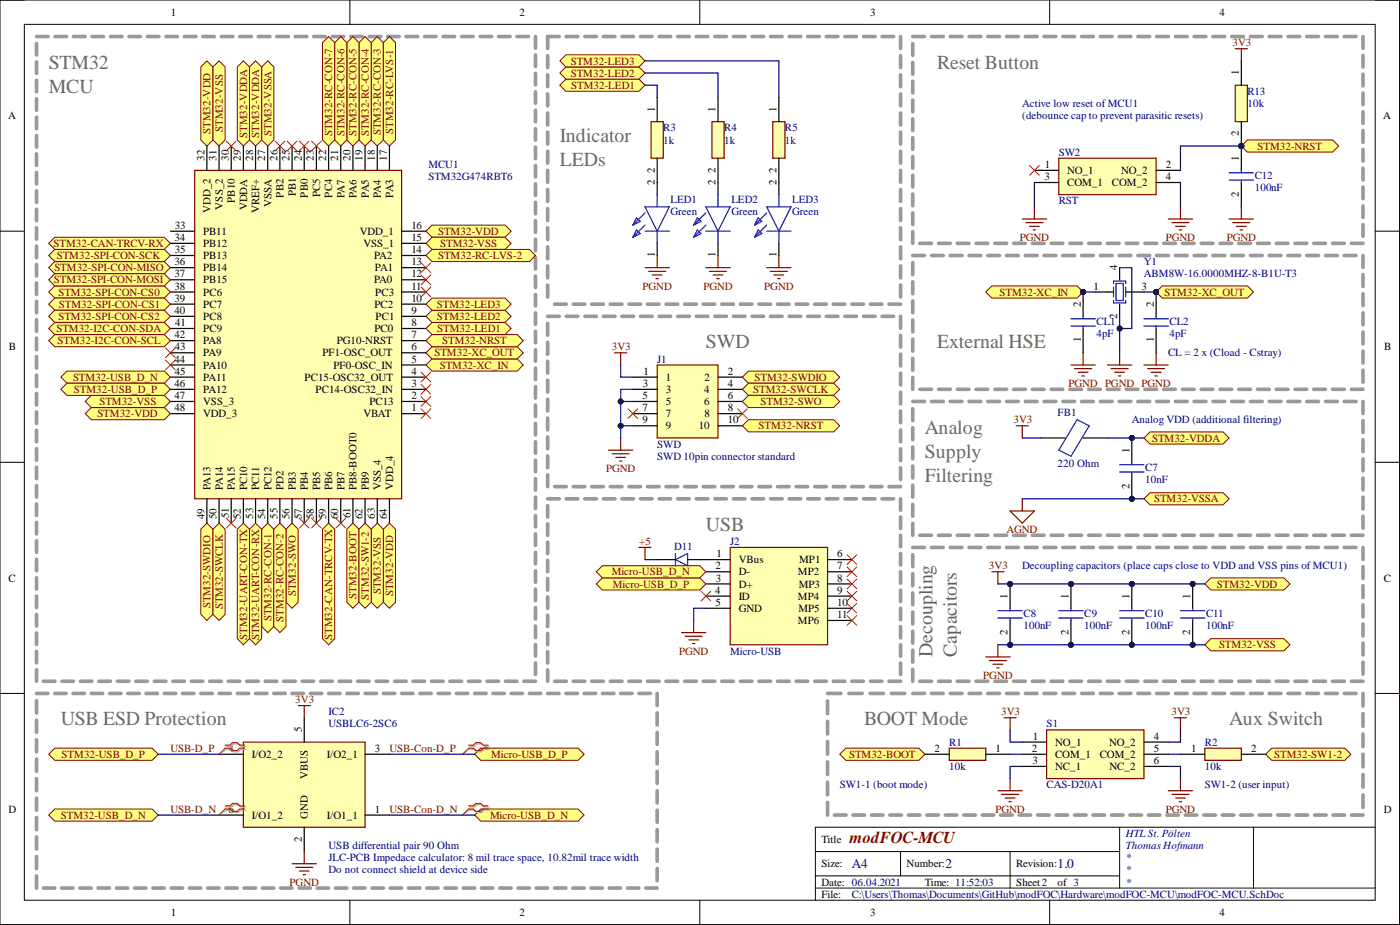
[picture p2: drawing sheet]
<svg xmlns="http://www.w3.org/2000/svg" width="292mm" height="193mm" viewBox="0 0 292 193" stroke-linecap="round" stroke-linejoin="round" font-family="sans-serif">
<defs><g id="words">
<g font-size="4.1" fill="#666">
<text x="10.2" y="14.3">STM32</text>
<text x="195.5" y="14.3">Reset Button</text>
<text x="10.2" y="19.4">MCU</text>
<text x="116.8" y="29.5">Indicator</text>
<text x="116.8" y="34.6">LEDs</text>
<text x="147.3" y="72.7">SWD</text>
<text x="195.5" y="72.7">External HSE</text>
<text x="193" y="90.4">Analog</text>
<text x="193" y="95.5">Supply</text>
<text x="193" y="100.6">Filtering</text>
<text x="147.3" y="110.7">USB</text>
<text x="194.6" y="137" transform="rotate(-90 194.6 137)">Decoupling</text>
<text x="199.7" y="137" transform="rotate(-90 199.7 137)">Capacitors</text>
<text x="12.7" y="151.3">USB ESD Protection</text>
<text x="180.3" y="151.3">BOOT Mode</text>
<text x="256.5" y="151.3">Aux Switch</text>
</g>
<text font-size="3.5" fill="#800000" x="177.2" y="175.9">modFOC-MCU</text>
<g font-size="2.8" fill="#000080">
<text x="177.7" y="181.1">A4</text>
<text x="197.3" y="181.1">2</text>
<text x="220.7" y="181.1">1.0</text>
</g>
<g font-size="2.3">
<text x="35.6" y="3.3">1</text>
<text x="108.4" y="3.3">2</text>
<text x="181.5" y="3.3">3</text>
<text x="254.4" y="3.3">4</text>
<text x="258.5" y="15.7" transform="rotate(-90 258.5 15.7)">1</text>
<text x="136.6" y="23.4" transform="rotate(-90 136.6 23.4)">1</text>
<text x="149.3" y="23.4" transform="rotate(-90 149.3 23.4)">1</text>
<text x="162" y="23.4" transform="rotate(-90 162 23.4)">1</text>
<text x="1.7" y="24.9">A</text>
<text x="258.5" y="28.4" transform="rotate(-90 258.5 28.4)">2</text>
<text x="288.6" y="24.9">A</text>
<text x="42.7" y="33.5" transform="rotate(-90 42.7 33.5)">32</text>
<text x="45.2" y="33.5" transform="rotate(-90 45.2 33.5)">31</text>
<text x="47.7" y="33.5" transform="rotate(-90 47.7 33.5)">30</text>
<text x="50.3" y="33.5" transform="rotate(-90 50.3 33.5)">29</text>
<text x="52.8" y="33.5" transform="rotate(-90 52.8 33.5)">28</text>
<text x="55.4" y="33.5" transform="rotate(-90 55.4 33.5)">27</text>
<text x="57.9" y="33.5" transform="rotate(-90 57.9 33.5)">26</text>
<text x="60.4" y="33.5" transform="rotate(-90 60.4 33.5)">25</text>
<text x="63" y="33.5" transform="rotate(-90 63 33.5)">24</text>
<text x="65.5" y="33.5" transform="rotate(-90 65.5 33.5)">23</text>
<text x="68" y="33.5" transform="rotate(-90 68 33.5)">22</text>
<text x="70.6" y="33.5" transform="rotate(-90 70.6 33.5)">21</text>
<text x="73.1" y="33.5" transform="rotate(-90 73.1 33.5)">20</text>
<text x="75.7" y="33.5" transform="rotate(-90 75.7 33.5)">19</text>
<text x="78.2" y="33.5" transform="rotate(-90 78.2 33.5)">18</text>
<text x="80.7" y="33.5" transform="rotate(-90 80.7 33.5)">17</text>
<text x="218" y="35">1</text>
<text x="243.2" y="35">2</text>
<text x="258.5" y="33.5" transform="rotate(-90 258.5 33.5)">1</text>
<text x="59.2" y="41.2" transform="rotate(-90 59.2 41.2)">PB2</text>
<text x="61.7" y="41" transform="rotate(-90 61.7 41)">PB1</text>
<text x="64.2" y="41.2" transform="rotate(-90 64.2 41.2)">PB0</text>
<text x="66.8" y="41.1" transform="rotate(-90 66.8 41.1)">PC5</text>
<text x="69.3" y="41.2" transform="rotate(-90 69.3 41.2)">PC4</text>
<text x="71.9" y="41.3" transform="rotate(-90 71.9 41.3)">PA7</text>
<text x="74.4" y="41.3" transform="rotate(-90 74.4 41.3)">PA6</text>
<text x="76.9" y="41.2" transform="rotate(-90 76.9 41.2)">PA5</text>
<text x="79.5" y="41.3" transform="rotate(-90 79.5 41.3)">PA4</text>
<text x="82" y="41.2" transform="rotate(-90 82 41.2)">PA3</text>
<text x="136.6" y="38.6" transform="rotate(-90 136.6 38.6)">2</text>
<text x="136.6" y="36" transform="rotate(-90 136.6 36)">2</text>
<text x="149.3" y="38.6" transform="rotate(-90 149.3 38.6)">2</text>
<text x="149.3" y="36" transform="rotate(-90 149.3 36)">2</text>
<text x="162" y="38.6" transform="rotate(-90 162 38.6)">2</text>
<text x="162" y="36" transform="rotate(-90 162 36)">2</text>
<text x="217.9" y="37.6">3</text>
<text x="222.7" y="36.3">NO_1</text>
<text x="222.7" y="38.8">COM_1</text>
<text x="232" y="38.8">COM_2</text>
<text x="233.9" y="36.3">NO_2</text>
<text x="243.2" y="37.6">4</text>
<text x="258.5" y="41.1" transform="rotate(-90 258.5 41.1)">2</text>
<text x="36.5" y="47.7">33</text>
<text x="43.9" y="44.5" transform="rotate(-90 43.9 44.5)">VDD_2</text>
<text x="46.5" y="43.7" transform="rotate(-90 46.5 43.7)">VSS_2</text>
<text x="49" y="42.3" transform="rotate(-90 49 42.3)">PB10</text>
<text x="51.5" y="43.9" transform="rotate(-90 51.5 43.9)">VDDA</text>
<text x="54.1" y="44.4" transform="rotate(-90 54.1 44.4)">VREF+</text>
<text x="56.6" y="43.2" transform="rotate(-90 56.6 43.2)">VSSA</text>
<text x="85.8" y="47.7">16</text>
<text x="36.4" y="50.3">34</text>
<text x="36.5" y="52.8">35</text>
<text x="42.4" y="51.5">PB12</text>
<text x="42.4" y="49">PB11</text>
<text x="75.1" y="49">VDD_1</text>
<text x="75.8" y="51.5">VSS_1</text>
<text x="85.8" y="52.8">14</text>
<text x="85.8" y="50.3">15</text>
<text x="136.6" y="53.6" transform="rotate(-90 136.6 53.6)">1</text>
<text x="149.3" y="53.6" transform="rotate(-90 149.3 53.6)">1</text>
<text x="162" y="53.6" transform="rotate(-90 162 53.6)">1</text>
<text x="36.4" y="57.9">37</text>
<text x="36.4" y="55.3">36</text>
<text x="42.4" y="59.1">PB15</text>
<text x="42.4" y="56.6">PB14</text>
<text x="42.4" y="54.1">PB13</text>
<text x="78" y="59.1">PA0</text>
<text x="78" y="54.1">PA2</text>
<text x="78.2" y="56.6">PA1</text>
<text x="85.8" y="57.9">12</text>
<text x="85.8" y="55.3">13</text>
<text x="233.1" y="56.3" transform="rotate(-90 233.1 56.3)">4</text>
<text x="36.4" y="65.5">40</text>
<text x="36.4" y="62.9">39</text>
<text x="36.4" y="60.4">38</text>
<text x="42.4" y="64.2">PC7</text>
<text x="42.4" y="61.7">PC6</text>
<text x="78.1" y="64.2">PC2</text>
<text x="78.3" y="61.7">PC3</text>
<text x="85.8" y="65.5">9</text>
<text x="85.8" y="62.9">10</text>
<text x="85.8" y="60.4">11</text>
<text x="225.5" y="64" transform="rotate(-90 225.5 64)">2</text>
<text x="228.2" y="60.4">1</text>
<text x="238.2" y="60.4">3</text>
<text x="240.7" y="64" transform="rotate(-90 240.7 64)">2</text>
<text x="36.4" y="70.6">42</text>
<text x="36.6" y="68">41</text>
<text x="42.4" y="71.8">PA8</text>
<text x="42.4" y="69.3">PC9</text>
<text x="42.4" y="66.8">PC8</text>
<text x="70.2" y="71.8">PG10-NRST</text>
<text x="78.1" y="69.3">PC0</text>
<text x="78.4" y="66.8">PC1</text>
<text x="85.8" y="70.6">7</text>
<text x="85.8" y="68">8</text>
<text x="225.5" y="71.4" transform="rotate(-90 225.5 71.4)">1</text>
<text x="233.1" y="66.5" transform="rotate(-90 233.1 66.5)">2</text>
<text x="240.7" y="71.4" transform="rotate(-90 240.7 71.4)">1</text>
<text x="1.9" y="73.1">B</text>
<text x="36.4" y="75.6">44</text>
<text x="36.5" y="73.1">43</text>
<text x="42.4" y="76.9">PA10</text>
<text x="42.4" y="74.4">PA9</text>
<text x="67.3" y="74.4">PF1-OSC_OUT</text>
<text x="69.6" y="76.9">PF0-OSC_IN</text>
<text x="85.8" y="75.6">5</text>
<text x="85.8" y="73.1">6</text>
<text x="288.8" y="73.1">B</text>
<text x="36.4" y="83.2">47</text>
<text x="36.4" y="80.7">46</text>
<text x="36.5" y="78.2">45</text>
<text x="42.4" y="82">PA12</text>
<text x="42.4" y="79.4">PA11</text>
<text x="63.6" y="79.4">PC15-OSC32_OUT</text>
<text x="65.8" y="82">PC14-OSC32_IN</text>
<text x="85.8" y="83.2">2</text>
<text x="85.8" y="80.7">3</text>
<text x="85.8" y="78.2">4</text>
<text x="134.1" y="83.2">5</text>
<text x="134.2" y="80.7">3</text>
<text x="134.2" y="78.2">1</text>
<text x="138.9" y="79.4">1</text>
<text x="138.9" y="82">3</text>
<text x="146.9" y="82">4</text>
<text x="147" y="79.4">2</text>
<text x="151.8" y="78.2">2</text>
<text x="151.8" y="80.7">4</text>
<text x="151.8" y="83.2">6</text>
<text x="36.4" y="85.8">48</text>
<text x="42.4" y="87.1">VDD_3</text>
<text x="42.4" y="84.5">VSS_3</text>
<text x="75.8" y="87.1">VBAT</text>
<text x="77.1" y="84.5">PC13</text>
<text x="85.8" y="85.8">1</text>
<text x="134.1" y="85.8">7</text>
<text x="134.1" y="88.3">9</text>
<text x="138.9" y="84.5">5</text>
<text x="138.9" y="87.1">7</text>
<text x="138.9" y="89.6">9</text>
<text x="145.8" y="89.6">10</text>
<text x="146.9" y="84.5">6</text>
<text x="147" y="87.1">8</text>
<text x="151.8" y="85.8">8</text>
<text x="151.8" y="88.3">10</text>
<text x="235.6" y="94.4" transform="rotate(-90 235.6 94.4)">1</text>
<text x="43.9" y="102.3" transform="rotate(-90 43.9 102.3)">PA13</text>
<text x="46.5" y="102.3" transform="rotate(-90 46.5 102.3)">PA14</text>
<text x="49" y="102.3" transform="rotate(-90 49 102.3)">PA15</text>
<text x="51.5" y="102.3" transform="rotate(-90 51.5 102.3)">PC10</text>
<text x="54.1" y="102.3" transform="rotate(-90 54.1 102.3)">PC11</text>
<text x="56.6" y="102.3" transform="rotate(-90 56.6 102.3)">PC12</text>
<text x="59.2" y="102.3" transform="rotate(-90 59.2 102.3)">PD2</text>
<text x="61.7" y="102.3" transform="rotate(-90 61.7 102.3)">PB3</text>
<text x="64.2" y="102.3" transform="rotate(-90 64.2 102.3)">PB4</text>
<text x="66.8" y="102.3" transform="rotate(-90 66.8 102.3)">PB5</text>
<text x="69.3" y="102.3" transform="rotate(-90 69.3 102.3)">PB6</text>
<text x="71.9" y="102.3" transform="rotate(-90 71.9 102.3)">PB7</text>
<text x="74.4" y="102.3" transform="rotate(-90 74.4 102.3)">PB8-BOOT0</text>
<text x="76.9" y="102.3" transform="rotate(-90 76.9 102.3)">PB9</text>
<text x="79.5" y="102.3" transform="rotate(-90 79.5 102.3)">VSS_4</text>
<text x="82" y="102.3" transform="rotate(-90 82 102.3)">VDD_4</text>
<text x="235.6" y="102" transform="rotate(-90 235.6 102)">2</text>
<text x="42.7" y="108.3" transform="rotate(-90 42.7 108.3)">49</text>
<text x="45.2" y="108.3" transform="rotate(-90 45.2 108.3)">50</text>
<text x="47.7" y="108.1" transform="rotate(-90 47.7 108.1)">51</text>
<text x="50.3" y="108.3" transform="rotate(-90 50.3 108.3)">52</text>
<text x="52.8" y="108.2" transform="rotate(-90 52.8 108.2)">53</text>
<text x="55.4" y="108.3" transform="rotate(-90 55.4 108.3)">54</text>
<text x="57.9" y="108.2" transform="rotate(-90 57.9 108.2)">55</text>
<text x="60.4" y="108.3" transform="rotate(-90 60.4 108.3)">56</text>
<text x="63" y="108.3" transform="rotate(-90 63 108.3)">57</text>
<text x="65.5" y="108.3" transform="rotate(-90 65.5 108.3)">58</text>
<text x="68" y="108.3" transform="rotate(-90 68 108.3)">59</text>
<text x="70.6" y="108.3" transform="rotate(-90 70.6 108.3)">60</text>
<text x="73.1" y="108.1" transform="rotate(-90 73.1 108.1)">61</text>
<text x="75.7" y="108.3" transform="rotate(-90 75.7 108.3)">62</text>
<text x="78.2" y="108.2" transform="rotate(-90 78.2 108.2)">63</text>
<text x="80.7" y="108.3" transform="rotate(-90 80.7 108.3)">64</text>
<text x="149.3" y="118.8">2</text>
<text x="149.5" y="116.2">1</text>
<text x="154.1" y="117.5">VBus</text>
<text x="166.7" y="117.5">MP1</text>
<text x="174.7" y="116.2">6</text>
<text x="174.7" y="118.8">7</text>
<text x="1.8" y="121.3">C</text>
<text x="149.2" y="123.9">4</text>
<text x="149.4" y="121.3">3</text>
<text x="154.1" y="120">D-</text>
<text x="154.1" y="122.6">D+</text>
<text x="154.1" y="125.1">ID</text>
<text x="166.5" y="120">MP2</text>
<text x="166.5" y="125.1">MP4</text>
<text x="166.7" y="122.6">MP3</text>
<text x="174.7" y="121.3">8</text>
<text x="174.7" y="123.9">9</text>
<text x="210.2" y="124.9" transform="rotate(-90 210.2 124.9)">1</text>
<text x="222.9" y="124.9" transform="rotate(-90 222.9 124.9)">1</text>
<text x="235.6" y="124.9" transform="rotate(-90 235.6 124.9)">1</text>
<text x="248.3" y="124.9" transform="rotate(-90 248.3 124.9)">1</text>
<text x="288.7" y="121.3">C</text>
<text x="149.3" y="126.4">5</text>
<text x="154.1" y="127.7">GND</text>
<text x="166.5" y="130.2">MP6</text>
<text x="166.6" y="127.7">MP5</text>
<text x="174.7" y="126.4">10</text>
<text x="174.7" y="128.9">11</text>
<text x="210.2" y="132.5" transform="rotate(-90 210.2 132.5)">2</text>
<text x="222.9" y="132.5" transform="rotate(-90 222.9 132.5)">2</text>
<text x="235.6" y="132.5" transform="rotate(-90 235.6 132.5)">2</text>
<text x="248.3" y="132.5" transform="rotate(-90 248.3 132.5)">2</text>
<text x="63" y="152.8" transform="rotate(-90 63 152.8)">5</text>
<text x="215.5" y="154.3">1</text>
<text x="220.1" y="155.6">NO_1</text>
<text x="231.4" y="155.6">NO_2</text>
<text x="240.7" y="154.3">4</text>
<text x="47.7" y="156.8">4</text>
<text x="52.6" y="158.1">I/O2_2</text>
<text x="68.2" y="158.1">I/O2_1</text>
<text x="78.2" y="156.8">3</text>
<text x="195" y="156.8">2</text>
<text x="207.7" y="156.8">1</text>
<text x="215.3" y="156.8">2</text>
<text x="215.4" y="159.4">3</text>
<text x="220.1" y="158.1">COM_1</text>
<text x="220.1" y="160.6">NC_1</text>
<text x="229.5" y="158.1">COM_2</text>
<text x="231.5" y="160.6">NC_2</text>
<text x="240.7" y="156.8">5</text>
<text x="240.7" y="159.4">6</text>
<text x="248.5" y="156.8">1</text>
<text x="261" y="156.8">2</text>
<text x="64.2" y="162.6" transform="rotate(-90 64.2 162.6)">VBUS</text>
<text x="1.8" y="169.5">D</text>
<text x="47.7" y="169.5">6</text>
<text x="52.6" y="170.8">I/O1_2</text>
<text x="64.2" y="170.8" transform="rotate(-90 64.2 170.8)">GND</text>
<text x="68.2" y="170.8">I/O1_1</text>
<text x="78.2" y="169.5">1</text>
<text x="288.7" y="169.5">D</text>
<text x="63" y="175.6" transform="rotate(-90 63 175.6)">2</text>
<text x="171.4" y="175.9">Title</text>
<text x="171.4" y="181">Size:</text>
<text x="171.4" y="184.8">Date: 06.04.2021</text>
<text x="189.2" y="181">Number:</text>
<text x="193" y="184.8">Time: 11:52:03</text>
<text x="212" y="181">Revision:</text>
<text x="212" y="184.8">Sheet2</text>
<text x="220.7" y="184.8">of 3</text>
<text x="35.6" y="191.1">1</text>
<text x="108.4" y="191.1">2</text>
<text x="171.4" y="187.3">File:</text>
<text x="181.5" y="191.1">3</text>
<text x="254.4" y="191.1">4</text>
</g>
<g font-size="2.3" fill="#800000">
<text x="257.1" y="9.7">3V3</text>
<text x="119.1" y="16">STM32-LED2</text>
<text x="119.1" y="13.5">STM32-LED3</text>
<text x="119.2" y="18.5">STM32-LED1</text>
<text x="43.9" y="27.9" transform="rotate(-90 43.9 27.9)">STM32-VDD</text>
<text x="46.5" y="27.5" transform="rotate(-90 46.5 27.5)">STM32-VSS</text>
<text x="51.5" y="28.8" transform="rotate(-90 51.5 28.8)">STM32-VDDA</text>
<text x="54.1" y="28.8" transform="rotate(-90 54.1 28.8)">STM32-VDDA</text>
<text x="56.6" y="28.3" transform="rotate(-90 56.6 28.3)">STM32-VSSA</text>
<text x="69.3" y="28.4" transform="rotate(-90 69.3 28.4)">STM32-RC-CON-7</text>
<text x="71.9" y="28.4" transform="rotate(-90 71.9 28.4)">STM32-RC-CON-6</text>
<text x="74.4" y="28.3" transform="rotate(-90 74.4 28.3)">STM32-RC-CON-5</text>
<text x="76.9" y="28.4" transform="rotate(-90 76.9 28.4)">STM32-RC-CON-4</text>
<text x="79.5" y="28.3" transform="rotate(-90 79.5 28.3)">STM32-RC-CON-3</text>
<text x="82" y="27.9" transform="rotate(-90 82 27.9)">STM32-RC-LVS-1</text>
<text x="262.4" y="31.2">STM32-NRST</text>
<text x="11.2" y="51.5">STM32-CAN-TRCV-RX</text>
<text x="91.4" y="49">STM32-VDD</text>
<text x="91.8" y="51.5">STM32-VSS</text>
<text x="212.8" y="50.3">PGND</text>
<text x="243.2" y="50.3">PGND</text>
<text x="255.9" y="50.3">PGND</text>
<text x="11.3" y="59.1">STM32-SPI-CON-MOSI</text>
<text x="11.3" y="56.6">STM32-SPI-CON-MISO</text>
<text x="11.8" y="54.1">STM32-SPI-CON-SCK</text>
<text x="91.4" y="54.1">STM32-RC-LVS-2</text>
<text x="12.2" y="61.7">STM32-SPI-CON-CS0</text>
<text x="12.3" y="64.2">STM32-SPI-CON-CS1</text>
<text x="91.2" y="64.2">STM32-LED3</text>
<text x="134.1" y="60.4">PGND</text>
<text x="146.8" y="60.4">PGND</text>
<text x="159.5" y="60.4">PGND</text>
<text x="208.5" y="61.7">STM32-XC_IN</text>
<text x="243" y="61.7">STM32-XC_OUT</text>
<text x="11.8" y="69.3">STM32-I2C-CON-SDA</text>
<text x="12" y="71.8">STM32-I2C-CON-SCL</text>
<text x="12.2" y="66.8">STM32-SPI-CON-CS2</text>
<text x="91.2" y="66.8">STM32-LED2</text>
<text x="91.2" y="69.3">STM32-LED1</text>
<text x="92.3" y="71.8">STM32-NRST</text>
<text x="90.6" y="74.4">STM32-XC_OUT</text>
<text x="91.7" y="76.9">STM32-XC_IN</text>
<text x="127.6" y="73.1">3V3</text>
<text x="15.2" y="79.4">STM32-USB_D_N</text>
<text x="15.4" y="82">STM32-USB_D_P</text>
<text x="157.2" y="82">STM32-SWCLK</text>
<text x="157.4" y="79.4">STM32-SWDIO</text>
<text x="222.9" y="80.7">PGND PGND PGND</text>
<text x="20.3" y="87.1">STM32-VDD</text>
<text x="20.7" y="84.5">STM32-VSS</text>
<text x="158.3" y="89.6">STM32-NRST</text>
<text x="158.7" y="84.5">STM32-SWO</text>
<text x="211.4" y="88.3">3V3</text>
<text x="240.4" y="92.1">STM32-VDDA</text>
<text x="126.4" y="98.5">PGND</text>
<text x="240.8" y="104.8">STM32-VSSA</text>
<text x="133.4" y="113.7">+5</text>
<text x="210" y="111.2">AGND</text>
<text x="206.3" y="118.8">3V3</text>
<text x="61.7" y="124.4" transform="rotate(-90 61.7 124.4)">STM32-SWO</text>
<text x="74.4" y="125" transform="rotate(-90 74.4 125)">STM32-BOOT</text>
<text x="76.9" y="125.1" transform="rotate(-90 76.9 125.1)">STM32-SW1-2</text>
<text x="79.5" y="123.9" transform="rotate(-90 79.5 123.9)">STM32-VSS</text>
<text x="82" y="124.4" transform="rotate(-90 82 124.4)">STM32-VDD</text>
<text x="127.6" y="120">Micro-USB_D_N</text>
<text x="127.9" y="122.6">Micro-USB_D_P</text>
<text x="253.9" y="122.6">STM32-VDD</text>
<text x="43.9" y="126.9" transform="rotate(-90 43.9 126.9)">STM32-SWDIO</text>
<text x="46.5" y="127.2" transform="rotate(-90 46.5 127.2)">STM32-SWCLK</text>
<text x="56.6" y="129.6" transform="rotate(-90 56.6 129.6)">STM32-RC-CON-1</text>
<text x="59.2" y="129.7" transform="rotate(-90 59.2 129.7)">STM32-RC-CON-2</text>
<text x="51.5" y="133.5" transform="rotate(-90 51.5 133.5)">STM32-UART-CON-TX</text>
<text x="54.1" y="133.6" transform="rotate(-90 54.1 133.6)">STM32-UART-CON-RX</text>
<text x="69.3" y="133.5" transform="rotate(-90 69.3 133.5)">STM32-CAN-TRCV-TX</text>
<text x="141.7" y="136.5">PGND</text>
<text x="254.3" y="135.3">STM32-VSS</text>
<text x="205.2" y="141.6">PGND</text>
<text x="61.6" y="146.7">3V3</text>
<text x="208.9" y="149.2">3V3</text>
<text x="244.4" y="149.2">3V3</text>
<text x="12.9" y="158.1">STM32-USB_D_P</text>
<text x="35.5" y="156.8">USB-D_P</text>
<text x="81.3" y="156.8">USB-Con-D_P</text>
<text x="102.5" y="158.1">Micro-USB_D_P</text>
<text x="177.1" y="158.1">STM32-BOOT</text>
<text x="265.8" y="158.1">STM32-SW1-2</text>
<text x="12.7" y="170.8">STM32-USB_D_N</text>
<text x="35.5" y="169.5">USB-D_N</text>
<text x="81.3" y="169.5">USB-Con-D_N</text>
<text x="102.2" y="170.8">Micro-USB_D_N</text>
<text x="207.7" y="169.5">PGND</text>
<text x="243.2" y="169.5">PGND</text>
<text x="60.4" y="184.8">PGND</text>
</g>
<g font-size="2.3" fill="#000080">
<text x="213.3" y="22.3">Active low reset ofMCU1</text>
<text x="260.3" y="19.8">R13</text>
<text x="260.3" y="22.3">10k</text>
<text x="138.4" y="27.4">R3</text>
<text x="138.4" y="30">1k</text>
<text x="151.1" y="27.4">R4</text>
<text x="151.1" y="30">1k</text>
<text x="163.8" y="27.4">R5</text>
<text x="163.8" y="30">1k</text>
<text x="213.3" y="24.9">(debounce cap to prevent parasitic resets)</text>
<text x="89.4" y="35">MCU1</text>
<text x="220.9" y="32.5">SW2</text>
<text x="89.4" y="37.6">STM32G474RBT6</text>
<text x="261.8" y="37.3">C12</text>
<text x="261.8" y="39.9">100nF</text>
<text x="139.9" y="42.4">LED1</text>
<text x="139.9" y="44.9">Green</text>
<text x="152.6" y="42.4">LED2</text>
<text x="152.6" y="44.9">Green</text>
<text x="165.3" y="42.4">LED3</text>
<text x="165.3" y="44.9">Green</text>
<text x="220.9" y="42.6">RST</text>
<text x="238.7" y="55.3">Y1</text>
<text x="238.7" y="57.9">ABM8W-16.0000MHZ-8-B1U-T3</text>
<text x="228.8" y="67.8">CL1</text>
<text x="228.8" y="70.3">4pF</text>
<text x="244" y="67.8">CL2</text>
<text x="244" y="70.3">4pF</text>
<text x="137.1" y="75.6">J1</text>
<text x="243.8" y="74.4">CL = 2 x (Cload - Cstray)</text>
<text x="220.7" y="86.8">FB1</text>
<text x="236.1" y="88.3">Analog VDD (additional filtering)</text>
<text x="137.1" y="93.4">SWD</text>
<text x="137.1" y="95.9">SWD 10pin connector standard</text>
<text x="220.7" y="97.5">220 Ohm</text>
<text x="238.9" y="98.2">C7</text>
<text x="238.9" y="100.8">10nF</text>
<text x="152.3" y="113.7">J2</text>
<text x="140.7" y="114.7">D11</text>
<text x="213.3" y="118.8">Decoupling capacitors (place caps close to VDD and VSS pins ofMCU1)</text>
<text x="213.5" y="128.7">C8</text>
<text x="213.5" y="131.2">100nF</text>
<text x="226.2" y="128.7">C9</text>
<text x="226.2" y="131.2">100nF</text>
<text x="238.9" y="128.7">C10</text>
<text x="238.9" y="131.2">100nF</text>
<text x="251.6" y="128.7">C11</text>
<text x="251.6" y="131.2">100nF</text>
<text x="152.3" y="136.5">Micro-USB</text>
<text x="68.6" y="149.2">IC2</text>
<text x="68.6" y="151.8">USBLC6-2SC6</text>
<text x="198.1" y="155.6">R1</text>
<text x="218.4" y="151.8">S1</text>
<text x="251.4" y="155.6">R2</text>
<text x="198.1" y="160.6">10k</text>
<text x="251.4" y="160.6">10k</text>
<text x="175.2" y="164.5">SW1-1 (boot mode)</text>
<text x="218.4" y="164.5">CAS-D20A1</text>
<text x="251.4" y="164.5">SW1-2 (user input)</text>
<text x="68.6" y="177.1">USB differential pair 90 Ohm</text>
<text x="68.6" y="179.7">JLC-PCB Impedace calculator: 8 mil trace space, 10.82mil trace width</text>
<text x="234.9" y="174.6">HTL St. Pölten</text>
<text x="234.9" y="177.1">Thomas Hofmann</text>
<text x="234.9" y="179.7">*</text>
<text x="68.6" y="182.2">Do not connect shield at device side</text>
<text x="234.9" y="182.2">*</text>
<text x="234.9" y="184.8">*</text>
<text x="177.7" y="187.3">C:\Users\Thomas\Documents\GitHub\modFOC\Hardware\modFOC-MCU\modFOC-MCU.SchDoc</text>
</g>
</g></defs>
<g fill="none" stroke="#000" stroke-width=".21">
<path d="M0 0h292v192.9h-292zM0 0h5.1M5.1 5.1h281.8v182.7h-281.8zM73 0v5.1M146 0v5.1M219 0v5.1M286.9 0h5.1v5.1M0 48.2h5.1M286.9 48.2h5.1M0 96.4h5.1M286.9 96.4h5.1M0 144.7h5.1"/>
<path d="M286.9 144.7h5.1M170.1 177.7h63.5M187.9 177.7v5M210.7 177.7v7.6M233.6 172.6v12.7M261.5 172.6v12.7M286.9 172.6h-116.8v15.2M73 187.8v5.1M146 187.8v5.1M170.1 185.3h116.8M170.1 182.7h63.5M219 187.8v5.1"/>
<path d="M292 187.8v5.1"/>
</g>
<path d="M40.6 35.5h43.2v68.6h-43.2z" fill-rule="evenodd" fill="#ffffb0"/>
<path d="M40.6 35.5h43.2v68.6h-43.2z" fill="none" stroke="#800000" stroke-width=".25"/>
<g fill="none" stroke="#000" stroke-width=".25">
<path d="M43.2 30.5v5M45.7 30.5v5M48.2 30.5v5M50.8 30.5v5M53.3 30.5v5M55.9 30.5v5M58.4 30.5v5M60.9 30.5v5M63.5 30.5v5M66 30.5v5M68.6 30.5v5M71.1 30.5v5"/>
<path d="M73.6 30.5v5M76.2 30.5v5M78.7 30.5v5M81.3 30.5v5M35.5 58.4h5.1M35.5 55.8h5.1M35.5 53.3h5.1M35.5 50.8h5.1M35.5 48.2h5.1M83.8 58.4h5.1M83.8 55.8h5.1M83.8 53.3h5.1"/>
<path d="M83.8 50.8h5.1M83.8 48.2h5.1M35.5 78.7h5.1M35.5 76.1h5.1M35.5 73.6h5.1M35.5 71.1h5.1M35.5 68.5h5.1M35.5 66h5.1M35.5 63.5h5.1M35.5 60.9h5.1M83.8 78.7h5.1M83.8 76.1h5.1"/>
<path d="M83.8 73.6h5.1M83.8 71.1h5.1M83.8 68.5h5.1M83.8 66h5.1M83.8 63.5h5.1M83.8 60.9h5.1M35.5 86.3h5.1M35.5 83.8h5.1M35.5 81.2h5.1M83.8 86.3h5.1M83.8 83.8h5.1M83.8 81.2h5.1"/>
<path d="M43.2 104.1v5M45.7 104.1v5M48.2 104.1v5M50.8 104.1v5M53.3 104.1v5M55.9 104.1v5M58.4 104.1v5M60.9 104.1v5M63.5 104.1v5M66 104.1v5M68.6 104.1v5M71.1 104.1v5"/>
<path d="M73.6 104.1v5M76.2 104.1v5M78.7 104.1v5M81.3 104.1v5"/>
</g>
<path d="M88.9 76.1l1.2-1.2h17.8l1.3 1.2-1.3 1.3h-17.8z" fill-rule="evenodd" fill="#ffff80"/>
<path d="M88.9 76.1l1.2-1.2h17.8l1.3 1.2-1.3 1.3h-17.8z" fill="none" stroke="#800000" stroke-width=".21"/>
<path d="M88.9 73.6l1.2-1.3h17.8l1.3 1.3-1.3 1.3h-17.8z" fill-rule="evenodd" fill="#ffff80"/>
<path d="M88.9 73.6l1.2-1.3h17.8l1.3 1.3-1.3 1.3h-17.8z" fill="none" stroke="#800000" stroke-width=".21"/>
<path d="M205.7 60.9l1.2-1.3h17.8l1.3 1.3-1.3 1.3h-17.8z" fill-rule="evenodd" fill="#ffff80"/>
<path d="M205.7 60.9l1.2-1.3h17.8l1.3 1.3-1.3 1.3h-17.8z" fill="none" stroke="#800000" stroke-width=".21"/>
<circle cx="226" cy="60.9" r=".51" fill="#000080"/>
<circle cx="226" cy="60.9" r=".51" fill="none" stroke="#000080" stroke-width=".21"/>
<path d="M241.2 60.9l1.3-1.3h17.8l1.2 1.3-1.2 1.3h-17.8z" fill-rule="evenodd" fill="#ffff80"/>
<path d="M241.2 60.9l1.3-1.3h17.8l1.2 1.3-1.2 1.3h-17.8z" fill="none" stroke="#800000" stroke-width=".21"/>
<circle cx="241.2" cy="60.9" r=".51" fill="#000080"/>
<circle cx="241.2" cy="60.9" r=".51" fill="none" stroke="#000080" stroke-width=".21"/>
<path d="M223.4 76.1h5.1M224.2 76.9h3.6M225 77.7h2M225.7 78.4h.5M226 73.6v2.5M238.7 76.1h5.1M239.4 76.9h3.6M240.2 77.7h2M241 78.4h.5M241.2 73.6v2.5" fill="none" stroke="#800000" stroke-width=".25"/>
<path d="M87.9 77.7l2 2M89.9 77.7l-2 2M87.9 80.2l2 2M89.9 80.2l-2 2" fill="none" stroke="#f00" stroke-width=".21"/>
<path d="M88.9 48.2l1.2-1.2h15.3l1.2 1.2-1.2 1.3h-15.3z" fill-rule="evenodd" fill="#ffff80"/>
<path d="M88.9 48.2l1.2-1.2h15.3l1.2 1.2-1.2 1.3h-15.3z" fill="none" stroke="#800000" stroke-width=".21"/>
<path d="M41.9 14l1.3-1.3 1.2 1.3v15.2l-1.2 1.3-1.3-1.3z" fill-rule="evenodd" fill="#ffff80"/>
<path d="M41.9 14l1.3-1.3 1.2 1.3v15.2l-1.2 1.3-1.3-1.3z" fill="none" stroke="#800000" stroke-width=".21"/>
<path d="M49.5 14l1.3-1.3 1.3 1.3v15.2l-1.3 1.3-1.3-1.3z" fill-rule="evenodd" fill="#ffff80"/>
<path d="M49.5 14l1.3-1.3 1.3 1.3v15.2l-1.3 1.3-1.3-1.3z" fill="none" stroke="#800000" stroke-width=".21"/>
<path d="M17.8 86.3l1.2-1.3h15.3l1.2 1.3-1.2 1.3h-15.3z" fill-rule="evenodd" fill="#ffff80"/>
<path d="M17.8 86.3l1.2-1.3h15.3l1.2 1.3-1.2 1.3h-15.3z" fill="none" stroke="#800000" stroke-width=".21"/>
<path d="M80 110.4l1.3-1.3 1.2 1.3v15.2l-1.2 1.3-1.3-1.3z" fill-rule="evenodd" fill="#ffff80"/>
<path d="M80 110.4l1.3-1.3 1.2 1.3v15.2l-1.2 1.3-1.3-1.3z" fill="none" stroke="#800000" stroke-width=".21"/>
<path d="M88.9 50.8l1.2-1.3h15.3l1.2 1.3-1.2 1.2h-15.3z" fill-rule="evenodd" fill="#ffff80"/>
<path d="M88.9 50.8l1.2-1.3h15.3l1.2 1.3-1.2 1.2h-15.3z" fill="none" stroke="#800000" stroke-width=".21"/>
<path d="M44.4 14l1.3-1.3 1.3 1.3v15.2l-1.3 1.3-1.3-1.3z" fill-rule="evenodd" fill="#ffff80"/>
<path d="M44.4 14l1.3-1.3 1.3 1.3v15.2l-1.3 1.3-1.3-1.3z" fill="none" stroke="#800000" stroke-width=".21"/>
<path d="M17.8 83.8l1.2-1.3h15.3l1.2 1.3-1.2 1.2h-15.3z" fill-rule="evenodd" fill="#ffff80"/>
<path d="M17.8 83.8l1.2-1.3h15.3l1.2 1.3-1.2 1.2h-15.3z" fill="none" stroke="#800000" stroke-width=".21"/>
<path d="M77.4 110.4l1.3-1.3 1.3 1.3v15.2l-1.3 1.3-1.3-1.3z" fill-rule="evenodd" fill="#ffff80"/>
<path d="M77.4 110.4l1.3-1.3 1.3 1.3v15.2l-1.3 1.3-1.3-1.3z" fill="none" stroke="#800000" stroke-width=".21"/>
<path d="M54.6 14l1.3-1.3 1.2 1.3v15.2l-1.2 1.3-1.3-1.3z" fill-rule="evenodd" fill="#ffff80"/>
<path d="M54.6 14l1.3-1.3 1.2 1.3v15.2l-1.2 1.3-1.3-1.3z" fill="none" stroke="#800000" stroke-width=".21"/>
<path d="M238.7 104.1l1.2-1.3h15.3l1.3 1.3-1.3 1.2h-15.3z" fill-rule="evenodd" fill="#ffff80"/>
<path d="M238.7 104.1l1.2-1.3h15.3l1.3 1.3-1.3 1.2h-15.3z" fill="none" stroke="#800000" stroke-width=".21"/>
<path d="M238.7 91.4l1.2-1.3h15.3l1.3 1.3-1.3 1.2h-15.3z" fill-rule="evenodd" fill="#ffff80"/>
<path d="M238.7 91.4l1.2-1.3h15.3l1.3 1.3-1.3 1.2h-15.3z" fill="none" stroke="#800000" stroke-width=".21"/>
<path d="M212 88.8h2.6M213.3 88.8v2.6M210.7 106.6h5.1l-2.5 2.5zM213.3 104.1v2.5" fill="none" stroke="#800000" stroke-width=".25"/>
<circle cx="236.1" cy="91.4" r=".51" fill="#000080"/>
<circle cx="236.1" cy="91.4" r=".51" fill="none" stroke="#000080" stroke-width=".21"/>
<circle cx="236.1" cy="104.1" r=".51" fill="#000080"/>
<circle cx="236.1" cy="104.1" r=".51" fill="none" stroke="#000080" stroke-width=".21"/>
<path d="M236.1 91.4v5" fill="none" stroke="#000" stroke-width=".25"/>
<circle cx="236.1" cy="91.4" r=".51" fill="#000080"/>
<circle cx="236.1" cy="91.4" r=".51" fill="none" stroke="#000080" stroke-width=".21"/>
<path d="M236.1 99v5.1" fill="none" stroke="#000" stroke-width=".25"/>
<circle cx="236.1" cy="104.1" r=".51" fill="#000080"/>
<circle cx="236.1" cy="104.1" r=".51" fill="none" stroke="#000080" stroke-width=".21"/>
<path d="M233.6 97h5.1M233.6 98.5h5.1M236.1 96.4v.6M236.1 98.5v.5" fill="none" stroke="#00f" stroke-width=".25"/>
<path d="M206.9 119.3h2.6M208.2 119.3v2.5" fill="none" stroke="#800000" stroke-width=".25"/>
<path d="M251.4 121.8l1.2-1.2h15.3l1.2 1.2-1.2 1.3h-15.3z" fill-rule="evenodd" fill="#ffff80"/>
<path d="M251.4 121.8l1.2-1.2h15.3l1.2 1.2-1.2 1.3h-15.3z" fill="none" stroke="#800000" stroke-width=".21"/>
<path d="M205.7 137h5M206.4 137.8h3.6M207.2 138.6h2M208 139.3h.5M208.2 134.5v2.5" fill="none" stroke="#800000" stroke-width=".25"/>
<path d="M251.4 134.5l1.2-1.3h15.3l1.2 1.3-1.2 1.3h-15.3z" fill-rule="evenodd" fill="#ffff80"/>
<path d="M251.4 134.5l1.2-1.3h15.3l1.2 1.3-1.2 1.3h-15.3z" fill="none" stroke="#800000" stroke-width=".21"/>
<path d="M87.9 85.3l2 2M89.9 85.3l-2 2" fill="none" stroke="#f00" stroke-width=".21"/>
<path d="M218.4 152.3h20.3v10.1h-20.3z" fill-rule="evenodd" fill="#ffffb0"/>
<g fill="none" stroke="#800000" stroke-width=".25">
<path d="M209.5 149.7h2.5M210.7 149.7v2.6M218.4 152.3h20.3v10.1h-20.3zM245 149.7h2.6M246.3 149.7v2.6M208.2 165h5.1M209 165.7h3.5M209.7 166.5h2.1M210.5 167.2h.5M210.7 162.4v2.6M243.8 165h5M244.5 165.7h3.6"/>
<path d="M245.3 166.5h2M246 167.2h.6M246.3 162.4v2.6"/>
</g>
<path d="M213.3 154.8h5.1M213.3 157.3h5.1M213.3 159.9h5.1M238.7 154.8h5.1M238.7 157.3h5.1M238.7 159.9h5.1" fill="none" stroke="#000" stroke-width=".25"/>
<path d="M72.4 110.4l1.2-1.3 1.3 1.3v15.2l-1.3 1.3-1.2-1.3z" fill-rule="evenodd" fill="#ffff80"/>
<path d="M72.4 110.4l1.2-1.3 1.3 1.3v15.2l-1.3 1.3-1.2-1.3z" fill="none" stroke="#800000" stroke-width=".21"/>
<path d="M220.9 33h20.3v7.6h-20.3z" fill-rule="evenodd" fill="#ffffb0"/>
<path d="M220.9 33h20.3v7.6h-20.3z" fill="none" stroke="#800000" stroke-width=".25"/>
<path d="M215.8 35.5h5.1M215.8 38.1h5.1M241.2 35.5h5.1M241.2 38.1h5.1" fill="none" stroke="#000" stroke-width=".25"/>
<path d="M88.9 71.1l1.2-1.3h17.8l1.3 1.3-1.3 1.2h-17.8z" fill-rule="evenodd" fill="#ffff80"/>
<path d="M88.9 71.1l1.2-1.3h17.8l1.3 1.3-1.3 1.2h-17.8z" fill="none" stroke="#800000" stroke-width=".21"/>
<path d="M259 30.5l1.3-1.3h17.7l1.3 1.3-1.3 1.2h-17.7z" fill-rule="evenodd" fill="#ffff80"/>
<path d="M259 30.5l1.3-1.3h17.7l1.3 1.3-1.3 1.2h-17.7z" fill="none" stroke="#800000" stroke-width=".21"/>
<circle cx="259" cy="30.5" r=".51" fill="#000080"/>
<circle cx="259" cy="30.5" r=".51" fill="none" stroke="#000080" stroke-width=".21"/>
<path d="M213.3 45.7h5.1M214 46.4h3.6M214.8 47.2h2M215.6 48h.5M215.8 43.2v2.5M243.8 45.7h5M244.5 46.4h3.6M245.3 47.2h2M246 48h.6M246.3 43.2v2.5" fill="none" stroke="#800000" stroke-width=".25"/>
<path d="M12.7 78.7l1.3-1.3h20.3l1.2 1.3-1.2 1.2h-20.3z" fill-rule="evenodd" fill="#ffff80"/>
<path d="M12.7 78.7l1.3-1.3h20.3l1.2 1.3-1.2 1.2h-20.3z" fill="none" stroke="#800000" stroke-width=".21"/>
<path d="M12.7 81.2l1.3-1.3h20.3l1.2 1.3-1.2 1.3h-20.3z" fill-rule="evenodd" fill="#ffff80"/>
<path d="M12.7 81.2l1.3-1.3h20.3l1.2 1.3-1.2 1.3h-20.3z" fill="none" stroke="#800000" stroke-width=".21"/>
<path d="M41.9 110.4l1.3-1.3 1.2 1.3v17.8l-1.2 1.2-1.3-1.2z" fill-rule="evenodd" fill="#ffff80"/>
<path d="M41.9 110.4l1.3-1.3 1.2 1.3v17.8l-1.2 1.2-1.3-1.2z" fill="none" stroke="#800000" stroke-width=".21"/>
<path d="M44.4 110.4l1.3-1.3 1.3 1.3v17.8l-1.3 1.2-1.3-1.2z" fill-rule="evenodd" fill="#ffff80"/>
<path d="M44.4 110.4l1.3-1.3 1.3 1.3v17.8l-1.3 1.2-1.3-1.2z" fill="none" stroke="#800000" stroke-width=".21"/>
<path d="M59.7 110.4l1.2-1.3 1.3 1.3v15.2l-1.3 1.3-1.2-1.3z" fill-rule="evenodd" fill="#ffff80"/>
<path d="M59.7 110.4l1.2-1.3 1.3 1.3v15.2l-1.3 1.3-1.2-1.3z" fill="none" stroke="#800000" stroke-width=".21"/>
<path d="M137.1 76.1h12.7v15.3h-12.7z" fill-rule="evenodd" fill="#ffffb0"/>
<path d="M128.2 73.6h2.6M129.5 73.6v2.5M137.1 76.1h12.7v15.3h-12.7zM127 93.9h5M127.7 94.7h3.6M128.5 95.4h2M129.2 96.2h.6M129.5 91.4v2.5" fill="none" stroke="#800000" stroke-width=".25"/>
<path d="M132 78.7h5.1M149.8 78.7h5.1M132 81.2h5.1M132 83.8h5.1M132 86.3h5.1M132 88.8h5.1M149.8 81.2h5.1M149.8 83.8h5.1M149.8 86.3h5.1M149.8 88.8h5.1" fill="none" stroke="#000" stroke-width=".25"/>
<path d="M154.9 78.7l1.3-1.3h17.7l1.3 1.3-1.3 1.2h-17.7z" fill-rule="evenodd" fill="#ffff80"/>
<path d="M154.9 78.7l1.3-1.3h17.7l1.3 1.3-1.3 1.2h-17.7z" fill="none" stroke="#800000" stroke-width=".21"/>
<path d="M154.9 81.2l1.3-1.3h17.7l1.3 1.3-1.3 1.3h-17.7z" fill-rule="evenodd" fill="#ffff80"/>
<path d="M154.9 81.2l1.3-1.3h17.7l1.3 1.3-1.3 1.3h-17.7z" fill="none" stroke="#800000" stroke-width=".21"/>
<path d="M154.9 83.8l1.3-1.3h17.7l1.3 1.3-1.3 1.2h-17.7z" fill-rule="evenodd" fill="#ffff80"/>
<path d="M154.9 83.8l1.3-1.3h17.7l1.3 1.3-1.3 1.2h-17.7z" fill="none" stroke="#800000" stroke-width=".21"/>
<path d="M131 85.3l2.1 2M133.1 85.3l-2.1 2M153.9 85.3l2 2M155.9 85.3l-2 2" fill="none" stroke="#f00" stroke-width=".21"/>
<path d="M50.8 154.8h25.4v17.8h-25.4z" fill-rule="evenodd" fill="#ffffb0"/>
<path d="M50.8 154.8h25.4v17.8h-25.4zM63.5 177.7v2.5M60.9 180.2h5.1M61.7 181h3.6M62.5 181.7h2M63.2 182.5h.5" fill="none" stroke="#800000" stroke-width=".25"/>
<path d="M45.7 157.3h5.1M63.5 149.7v5.1M76.2 157.3h5.1M45.7 170h5.1M63.5 172.6v5.1M76.2 170h5.1" fill="none" stroke="#000" stroke-width=".25"/>
<path d="M10.2 157.3l1.2-1.2h20.3l1.3 1.2-1.3 1.3h-20.3z" fill-rule="evenodd" fill="#ffff80"/>
<path d="M10.2 157.3l1.2-1.2h20.3l1.3 1.2-1.3 1.3h-20.3z" fill="none" stroke="#800000" stroke-width=".21"/>
<path d="M10.2 170l1.2-1.2h20.3l1.3 1.2-1.3 1.3h-20.3z" fill-rule="evenodd" fill="#ffff80"/>
<path d="M10.2 170l1.2-1.2h20.3l1.3 1.2-1.3 1.3h-20.3z" fill="none" stroke="#800000" stroke-width=".21"/>
<path d="M47.2 168.4h1l.6-.5h1l.5 .5h1M47.2 169h1l.6 .5h1l.5-.5h1" fill="none" stroke="#d0a3a3" stroke-width=".25"/>
<path d="M47.2 169l-1.5 1" fill="none" stroke="#d0a3a3" stroke-width=".21"/>
<path d="M47 168.1h1l.5-.5h1l.5 .5h1M47 168.8h1l.5 .5h1l.5-.5h1" fill="none" stroke="#f00" stroke-width=".25"/>
<path d="M47 168.8l-1.3 1.2" fill="none" stroke="#f00" stroke-width=".21"/>
<path d="M152.3 114.2h20.4v20.3h-20.4z" fill-rule="evenodd" fill="#ffffb0"/>
<path d="M152.3 114.2h20.4v20.3h-20.4z" fill="none" stroke="#800000" stroke-width=".25"/>
<path d="M147.3 116.7h5M147.3 119.3h5M172.7 116.7h5M172.7 119.3h5M147.3 121.8h5M147.3 124.4h5M147.3 126.9h5M172.7 121.8h5M172.7 124.4h5M172.7 126.9h5M172.7 129.4h5" fill="none" stroke="#000" stroke-width=".25"/>
<path d="M99 170l1.3-1.2h20.3l1.3 1.2-1.3 1.3h-20.3z" fill-rule="evenodd" fill="#ffff80"/>
<path d="M99 170l1.3-1.2h20.3l1.3 1.2-1.3 1.3h-20.3z" fill="none" stroke="#800000" stroke-width=".21"/>
<path d="M99 157.3l1.3-1.2h20.3l1.3 1.2-1.3 1.3h-20.3z" fill-rule="evenodd" fill="#ffff80"/>
<path d="M99 157.3l1.3-1.2h20.3l1.3 1.2-1.3 1.3h-20.3z" fill="none" stroke="#800000" stroke-width=".21"/>
<path d="M98 155.7h1l.5-.5h1.1l.5 .5h1M98 156.3h1l.5 .5h1.1l.5-.5h1" fill="none" stroke="#d0a3a3" stroke-width=".25"/>
<path d="M98 156.3l-1.5 1" fill="none" stroke="#d0a3a3" stroke-width=".21"/>
<path d="M97.8 155.4h1l.5-.5h1l.5 .5h1M97.8 156.1h1l.5 .5h1l.5-.5h1" fill="none" stroke="#f00" stroke-width=".25"/>
<path d="M97.8 156.1l-1.3 1.2" fill="none" stroke="#f00" stroke-width=".21"/>
<path d="M142.2 132h5.1M143 132.7h3.5M143.7 133.5h2M144.5 134.3h.5M144.7 129.4v2.6" fill="none" stroke="#800000" stroke-width=".25"/>
<path d="M124.4 121.8l1.3-1.2h20.3l1.3 1.2-1.3 1.3h-20.3z" fill-rule="evenodd" fill="#ffff80"/>
<path d="M124.4 121.8l1.3-1.2h20.3l1.3 1.2-1.3 1.3h-20.3z" fill="none" stroke="#800000" stroke-width=".21"/>
<path d="M124.4 119.3l1.3-1.3h20.3l1.3 1.3-1.3 1.3h-20.3z" fill-rule="evenodd" fill="#ffff80"/>
<path d="M124.4 119.3l1.3-1.3h20.3l1.3 1.3-1.3 1.3h-20.3z" fill="none" stroke="#800000" stroke-width=".21"/>
<g fill="none" stroke="#f00" stroke-width=".21">
<path d="M176.7 115.7l2.1 2.1M176.7 118.3l2.1 2M178.8 115.7l-2.1 2.1M178.8 118.3l-2.1 2M146.3 123.3l2 2.1M148.3 123.3l-2 2.1M176.7 120.8l2.1 2M176.7 123.3l2.1 2.1M176.7 125.9l2.1 2M176.7 128.4l2.1 2M178.8 120.8l-2.1 2M178.8 123.3l-2.1 2.1"/>
<path d="M178.8 125.9l-2.1 2M178.8 128.4l-2.1 2"/>
</g>
<g fill="none" stroke="#800000" stroke-width=".25">
<path d="M134.6 55.8h5.1M135.3 56.6h3.6M136.1 57.4h2M136.9 58.1h.5M137.1 53.3v2.5M147.3 55.8h5M148 56.6h3.6M148.8 57.4h2M149.6 58.1h.5M149.8 53.3v2.5M160 55.8h5M160.7 56.6h3.6"/>
<path d="M161.5 57.4h2M162.3 58.1h.5M162.5 53.3v2.5"/>
</g>
<path d="M135.8 25.4h2.6v7.6h-2.6z" fill-rule="evenodd" fill="#ffffb0"/>
<path d="M135.8 25.4h2.6v7.6h-2.6z" fill="none" stroke="#800000" stroke-width=".25"/>
<path d="M137.1 20.3v5.1M137.1 33v5.1" fill="none" stroke="#000" stroke-width=".25"/>
<path d="M148.5 25.4h2.6v7.6h-2.6z" fill-rule="evenodd" fill="#ffffb0"/>
<path d="M148.5 25.4h2.6v7.6h-2.6z" fill="none" stroke="#800000" stroke-width=".25"/>
<path d="M149.8 20.3v5.1M149.8 33v5.1" fill="none" stroke="#000" stroke-width=".25"/>
<path d="M161.2 25.4h2.6v7.6h-2.6z" fill-rule="evenodd" fill="#ffffb0"/>
<path d="M161.2 25.4h2.6v7.6h-2.6z" fill="none" stroke="#800000" stroke-width=".25"/>
<path d="M137.1 38.1v2.5M149.8 38.1v2.5M162.5 20.3v5.1M162.5 33v7.6M137.1 50.8v2.5M149.8 50.8v2.5M162.5 50.8v2.5" fill="none" stroke="#000" stroke-width=".25"/>
<g fill="none" stroke="#00f" stroke-width=".25">
<path d="M132.8 48l.8 .7-1.6 .8zM132.8 45.4l.8 .8-1.6 .8zM134.6 43.2h5.1l-2.6 5zM134.6 48.2h5.1M134.6 47l-2.6 2.5M134.6 44.4l-2.6 2.6M137.1 40.6v2.6M137.1 48.2v2.6M145.5 48l.8 .7-1.6 .8zM145.5 45.4l.8 .8-1.6 .8zM147.3 43.2h5l-2.5 5zM147.3 48.2h5"/>
<path d="M147.3 47l-2.6 2.5M147.3 44.4l-2.6 2.6M149.8 40.6v2.6M149.8 48.2v2.6M158.2 48l.8 .7-1.6 .8zM158.2 45.4l.8 .8-1.6 .8zM160 43.2h5l-2.5 5zM160 48.2h5M160 47l-2.6 2.5M160 44.4l-2.6 2.6M162.5 40.6v2.6M162.5 48.2v2.6"/>
</g>
<circle cx="210.7" cy="121.8" r=".51" fill="#000080"/>
<circle cx="210.7" cy="121.8" r=".51" fill="none" stroke="#000080" stroke-width=".21"/>
<circle cx="210.7" cy="134.5" r=".51" fill="#000080"/>
<circle cx="210.7" cy="134.5" r=".51" fill="none" stroke="#000080" stroke-width=".21"/>
<path d="M210.7 121.8v5.1" fill="none" stroke="#000" stroke-width=".25"/>
<circle cx="210.7" cy="121.8" r=".51" fill="#000080"/>
<circle cx="210.7" cy="121.8" r=".51" fill="none" stroke="#000080" stroke-width=".21"/>
<path d="M210.7 129.4v5.1" fill="none" stroke="#000" stroke-width=".25"/>
<circle cx="210.7" cy="134.5" r=".51" fill="#000080"/>
<circle cx="210.7" cy="134.5" r=".51" fill="none" stroke="#000080" stroke-width=".21"/>
<path d="M208.2 127.4h5.1M208.2 128.9h5.1M210.7 126.9v.5M210.7 128.9v.5" fill="none" stroke="#00f" stroke-width=".25"/>
<circle cx="223.4" cy="121.8" r=".51" fill="#000080"/>
<circle cx="223.4" cy="121.8" r=".51" fill="none" stroke="#000080" stroke-width=".21"/>
<circle cx="223.4" cy="134.5" r=".51" fill="#000080"/>
<circle cx="223.4" cy="134.5" r=".51" fill="none" stroke="#000080" stroke-width=".21"/>
<path d="M223.4 121.8v5.1" fill="none" stroke="#000" stroke-width=".25"/>
<circle cx="223.4" cy="121.8" r=".51" fill="#000080"/>
<circle cx="223.4" cy="121.8" r=".51" fill="none" stroke="#000080" stroke-width=".21"/>
<path d="M223.4 129.4v5.1" fill="none" stroke="#000" stroke-width=".25"/>
<circle cx="223.4" cy="134.5" r=".51" fill="#000080"/>
<circle cx="223.4" cy="134.5" r=".51" fill="none" stroke="#000080" stroke-width=".21"/>
<path d="M220.9 127.4h5.1M220.9 128.9h5.1M223.4 126.9v.5M223.4 128.9v.5" fill="none" stroke="#00f" stroke-width=".25"/>
<circle cx="236.1" cy="121.8" r=".51" fill="#000080"/>
<circle cx="236.1" cy="121.8" r=".51" fill="none" stroke="#000080" stroke-width=".21"/>
<circle cx="236.1" cy="134.5" r=".51" fill="#000080"/>
<circle cx="236.1" cy="134.5" r=".51" fill="none" stroke="#000080" stroke-width=".21"/>
<path d="M236.1 121.8v5.1" fill="none" stroke="#000" stroke-width=".25"/>
<circle cx="236.1" cy="121.8" r=".51" fill="#000080"/>
<circle cx="236.1" cy="121.8" r=".51" fill="none" stroke="#000080" stroke-width=".21"/>
<path d="M236.1 129.4v5.1" fill="none" stroke="#000" stroke-width=".25"/>
<circle cx="236.1" cy="134.5" r=".51" fill="#000080"/>
<circle cx="236.1" cy="134.5" r=".51" fill="none" stroke="#000080" stroke-width=".21"/>
<path d="M233.6 127.4h5.1M233.6 128.9h5.1M236.1 126.9v.5M236.1 128.9v.5" fill="none" stroke="#00f" stroke-width=".25"/>
<circle cx="248.8" cy="121.8" r=".51" fill="#000080"/>
<circle cx="248.8" cy="121.8" r=".51" fill="none" stroke="#000080" stroke-width=".21"/>
<circle cx="248.8" cy="134.5" r=".51" fill="#000080"/>
<circle cx="248.8" cy="134.5" r=".51" fill="none" stroke="#000080" stroke-width=".21"/>
<path d="M248.8 121.8v5.1" fill="none" stroke="#000" stroke-width=".25"/>
<circle cx="248.8" cy="121.8" r=".51" fill="#000080"/>
<circle cx="248.8" cy="121.8" r=".51" fill="none" stroke="#000080" stroke-width=".21"/>
<path d="M248.8 129.4v5.1" fill="none" stroke="#000" stroke-width=".25"/>
<circle cx="248.8" cy="134.5" r=".51" fill="#000080"/>
<circle cx="248.8" cy="134.5" r=".51" fill="none" stroke="#000080" stroke-width=".21"/>
<path d="M246.3 127.4h5.1M246.3 128.9h5.1M248.8 126.9v.5M248.8 128.9v.5" fill="none" stroke="#00f" stroke-width=".25"/>
<path d="M251.4 156.1h7.6v2.5h-7.6z" fill-rule="evenodd" fill="#ffffb0"/>
<path d="M251.4 156.1h7.6v2.5h-7.6z" fill="none" stroke="#800000" stroke-width=".25"/>
<path d="M246.3 157.3h5.1M259 157.3h5.1" fill="none" stroke="#000" stroke-width=".25"/>
<path d="M198.1 156.1h7.6v2.5h-7.6z" fill-rule="evenodd" fill="#ffffb0"/>
<path d="M198.1 156.1h7.6v2.5h-7.6z" fill="none" stroke="#800000" stroke-width=".25"/>
<path d="M193 157.3h5.1M205.7 157.3h5" fill="none" stroke="#000" stroke-width=".25"/>
<circle cx="259" cy="30.5" r=".51" fill="#000080"/>
<circle cx="259" cy="30.5" r=".51" fill="none" stroke="#000080" stroke-width=".21"/>
<path d="M259 30.5v5" fill="none" stroke="#000" stroke-width=".25"/>
<circle cx="259" cy="30.5" r=".51" fill="#000080"/>
<circle cx="259" cy="30.5" r=".51" fill="none" stroke="#000080" stroke-width=".21"/>
<path d="M259 38.1v5.1" fill="none" stroke="#000" stroke-width=".25"/>
<path d="M256.5 36h5M256.5 37.6h5M259 35.5v.5M259 37.6v.5" fill="none" stroke="#00f" stroke-width=".25"/>
<path d="M116.8 17.8l1.3-1.3h15.2l1.3 1.3-1.3 1.2h-15.2z" fill-rule="evenodd" fill="#ffff80"/>
<path d="M116.8 17.8l1.3-1.3h15.2l1.3 1.3-1.3 1.2h-15.2z" fill="none" stroke="#800000" stroke-width=".21"/>
<path d="M116.8 15.2l1.3-1.2h15.2l1.3 1.2-1.3 1.3h-15.2z" fill-rule="evenodd" fill="#ffff80"/>
<path d="M116.8 15.2l1.3-1.2h15.2l1.3 1.2-1.3 1.3h-15.2z" fill="none" stroke="#800000" stroke-width=".21"/>
<path d="M116.8 12.7l1.3-1.3h15.2l1.3 1.3-1.3 1.3h-15.2z" fill-rule="evenodd" fill="#ffff80"/>
<path d="M116.8 12.7l1.3-1.3h15.2l1.3 1.3-1.3 1.3h-15.2z" fill="none" stroke="#800000" stroke-width=".21"/>
<path d="M214.8 34.5l2 2.1M216.8 34.5l-2 2.1" fill="none" stroke="#f00" stroke-width=".21"/>
<path d="M256.5 45.7h5M257.2 46.4h3.6M258 47.2h2M258.7 48h.5M259 43.2v2.5" fill="none" stroke="#800000" stroke-width=".25"/>
<circle cx="259" cy="30.5" r=".51" fill="#000080"/>
<circle cx="259" cy="30.5" r=".51" fill="none" stroke="#000080" stroke-width=".21"/>
<path d="M257.7 17.8h2.6v7.6h-2.6z" fill-rule="evenodd" fill="#ffffb0"/>
<path d="M257.7 17.8h2.6v7.6h-2.6z" fill="none" stroke="#800000" stroke-width=".25"/>
<path d="M259 12.7v5.1M259 25.4v5.1" fill="none" stroke="#000" stroke-width=".25"/>
<circle cx="259" cy="30.5" r=".51" fill="#000080"/>
<circle cx="259" cy="30.5" r=".51" fill="none" stroke="#000080" stroke-width=".21"/>
<path d="M257.7 10.2h2.6M259 10.2v2.5M62.2 147.2h2.5M63.5 147.2v2.5" fill="none" stroke="#800000" stroke-width=".25"/>
<path d="M47.2 155.7h1l.6-.5h1l.5 .5h1M47.2 156.3h1l.6 .5h1l.5-.5h1M98 168.4h1l.5-.5h1.1l.5 .5h1M98 169h1l.5 .5h1.1l.5-.5h1" fill="none" stroke="#d0a3a3" stroke-width=".25"/>
<path d="M47.2 156.3l-1.5 1M98 169l-1.5 1" fill="none" stroke="#d0a3a3" stroke-width=".21"/>
<path d="M47 155.4h1l.5-.5h1l.5 .5h1M47 156.1h1l.5 .5h1l.5-.5h1M97.8 168.1h1l.5-.5h1l.5 .5h1M97.8 168.8h1l.5 .5h1l.5-.5h1" fill="none" stroke="#f00" stroke-width=".25"/>
<path d="M47 156.1l-1.3 1.2M97.8 168.8l-1.3 1.2" fill="none" stroke="#f00" stroke-width=".21"/>
<path d="M154.9 88.8l1.3-1.2h17.7l1.3 1.2-1.3 1.3h-17.7z" fill-rule="evenodd" fill="#ffff80"/>
<path d="M154.9 88.8l1.3-1.2h17.7l1.3 1.2-1.3 1.3h-17.7z" fill="none" stroke="#800000" stroke-width=".21"/>
<path d="M232.3 59.1v-.5h2.6v.5M232.3 59.9v2M232.8 59.1h1.6v3.6h-1.6zM234.9 59.9v2M232.3 62.7v.5h2.6v-.5M140.9 115.5v2.5M140.9 116.7l2.6-1.2v2.5z" fill="none" stroke="#00f" stroke-width=".25"/>
<path d="M233.6 55.8v2.6M228.5 60.9h3.8M233.6 63.5v2.5M234.9 60.9h3.8M137.1 116.7h3.8M143.5 116.7h3.8" fill="none" stroke="#000" stroke-width=".25"/>
<path d="M231.1 76.1h5M231.8 76.9h3.6M232.6 77.7h2M233.3 78.4h.6M233.6 73.6v2.5M133.3 114.2h2.5M134.6 114.2v2.5" fill="none" stroke="#800000" stroke-width=".25"/>
<circle cx="241.2" cy="60.9" r=".51" fill="#000080"/>
<circle cx="241.2" cy="60.9" r=".51" fill="none" stroke="#000080" stroke-width=".21"/>
<path d="M241.2 60.9v5.1M241.2 68.5v5.1" fill="none" stroke="#000" stroke-width=".25"/>
<circle cx="241.2" cy="60.9" r=".51" fill="#000080"/>
<circle cx="241.2" cy="60.9" r=".51" fill="none" stroke="#000080" stroke-width=".21"/>
<path d="M238.7 68h5.1M238.7 66.5h5.1M241.2 66v.5M241.2 68v.5" fill="none" stroke="#00f" stroke-width=".25"/>
<circle cx="226" cy="60.9" r=".51" fill="#000080"/>
<circle cx="226" cy="60.9" r=".51" fill="none" stroke="#000080" stroke-width=".21"/>
<path d="M226 60.9v5.1M226 68.5v5.1" fill="none" stroke="#000" stroke-width=".25"/>
<circle cx="226" cy="60.9" r=".51" fill="#000080"/>
<circle cx="226" cy="60.9" r=".51" fill="none" stroke="#000080" stroke-width=".21"/>
<path d="M223.4 68h5.1M223.4 66.5h5.1M226 66v.5M226 68v.5M224.7 87.6l2.6 1.2-3.9 6.4-2.5-1.3z" fill="none" stroke="#00f" stroke-width=".25"/>
<path d="M217.1 91.4h5.1M226 91.4h5.1" fill="none" stroke="#000" stroke-width=".25"/>
<g fill="none" stroke="#999" stroke-width=".76">
<path d="M7.6 7.6h2.4M7.6 9.1v2.4M7.6 12.9v2.4M7.6 16.8v2.4M11.5 7.6h2.4M15.3 7.6h2.4M19.2 7.6h2.4M23 7.6h2.5M26.9 7.6h2.4M30.8 7.6h2.4M34.6 7.6h2.4M38.5 7.6h2.4"/>
<path d="M42.3 7.6h2.4M46.2 7.6h2.4M50 7.6h2.4M53.9 7.6h2.4M57.7 7.6h2.5M61.6 7.6h2.4M65.5 7.6h2.4M69.3 7.6h2.4M73.2 7.6h2.4M77 7.6h2.4M80.9 7.6h2.4M84.7 7.6h2.4"/>
<path d="M88.6 7.6h2.4M92.4 7.6h2.5M96.3 7.6h2.4M100.2 7.6h2.4M104 7.6h2.4M107.9 7.6h2.4M111.7 7.6v2.4M111.7 11.5v2.4M111.7 15.3v2.4M111.7 19.2v2.4M114.3 11.6v2.5M114.3 15.6v2.5"/>
<path d="M114.3 19.6v2.5M116.7 7.6h-2.4v2.5M118.1 7.6h2.5M122 7.6h2.4M125.9 7.6h2.4M129.8 7.6h2.4M133.6 7.6h2.5M137.5 7.6h2.4M141.4 7.6h2.4M145.3 7.6h2.4M149.1 7.6h2.5M153 7.6h2.4"/>
<path d="M156.9 7.6h2.4M160.8 7.6h2.4M164.6 7.6h2.5M168.5 7.6h2.4M172.4 7.6h2.4M176.3 7.6h2.4M180.2 7.6h2.4M184 7.6h2.4M187.9 7.6v2.5M187.9 11.6v2.5M187.9 15.6v2.5M187.9 19.6v2.5"/>
<path d="M190.4 7.6h2.5M190.4 9.1v2.4M190.4 13v2.5M190.4 16.9v2.5M194.4 7.6h2.4M198.3 7.6h2.4M202.2 7.6h2.4M206.1 7.6h2.4M210 7.6h2.5M213.9 7.6h2.5M217.8 7.6h2.5M221.8 7.6h2.4"/>
<path d="M225.7 7.6h2.4M229.6 7.6h2.4M233.5 7.6h2.4M237.4 7.6h2.5M241.3 7.6h2.5M245.2 7.6h2.5M249.2 7.6h2.4M253.1 7.6h2.4M257 7.6h2.4M260.9 7.6h2.5M264.8 7.6h2.5M268.7 7.6h2.5"/>
<path d="M272.6 7.6h2.5M276.6 7.6h2.4M280.5 7.6h2.4M284.4 7.6v2.5M284.4 11.5v2.5M284.4 15.5v2.4M284.4 19.4v2.4M7.6 20.6v2.4M7.6 24.4v2.4M7.6 28.3v2.4M7.6 32.1v2.4M7.6 36v2.4"/>
<path d="M7.6 39.8v2.4M111.7 23v2.4M111.7 26.8v2.4M111.7 30.7v2.4M111.7 34.5v2.4M111.7 38.4v2.4M114.3 23.6v2.5M114.3 27.6v2.5M114.3 31.6v2.4M114.3 35.5v2.5M114.3 39.5v2.5M187.9 23.6v2.5"/>
<path d="M187.9 27.6v2.5M187.9 31.6v2.4M187.9 35.5v2.5M187.9 39.5v2.5M190.4 20.9v2.4M190.4 24.8v2.4M190.4 28.7v2.5M190.4 32.6v2.5M190.4 36.6v2.4M284.4 23.3v2.5M284.4 27.2v2.5M284.4 31.2v2.4"/>
<path d="M284.4 35.1v2.4M284.4 39v2.5M7.6 43.7v2.4M7.6 47.5v2.4M7.6 51.3v2.4M7.6 55.2v2.4M7.6 59v2.4M111.7 42.2v2.4M111.7 46.1v2.4M111.7 49.9v2.4M111.7 53.7v2.4M111.7 57.6v2.4"/>
<path d="M114.3 43.5v2.5M114.3 47.5v2.5M114.3 51.5v2.5M114.3 55.5v2.5M114.3 59.5v2.5M187.9 43.5v2.5M187.9 47.5v2.5M187.9 51.5v2.5M187.9 55.5v2.5M187.9 59.5v2.5M190.4 40.5v2.4M190.4 44.4v2.5"/>
<path d="M190.4 48.3v2.5M190.4 54.8v2.5M190.4 58.8v2.5M190.4 53.3h2.5M191.9 50.8h2.5M194.4 53.3h2.4M195.8 50.8h2.5M198.3 53.3h2.4M199.7 50.8h2.5M202.2 53.3h2.4M203.6 50.8h2.5M206.1 53.3h2.4"/>
<path d="M207.6 50.8h2.4M210 53.3h2.5M211.5 50.8h2.4M213.9 53.3h2.5M215.4 50.8h2.4M217.8 53.3h2.5M219.3 50.8h2.5M221.8 53.3h2.4M223.2 50.8h2.5M225.7 53.3h2.4M227.1 50.8h2.5M229.6 53.3h2.4"/>
<path d="M231.1 50.8h2.4M233.5 53.3h2.4M235 50.8h2.4M237.4 53.3h2.5M238.9 50.8h2.4M241.3 53.3h2.5M242.8 50.8h2.4M245.2 53.3h2.5M246.7 50.8h2.5M249.2 53.3h2.4M250.6 50.8h2.5M253.1 53.3h2.4"/>
<path d="M254.5 50.8h2.5M257 53.3h2.4M258.5 50.8h2.4M260.9 53.3h2.5M262.4 50.8h2.4M264.8 53.3h2.5M266.3 50.8h2.4M268.7 53.3h2.5M270.2 50.8h2.4M272.6 53.3h2.5M274.1 50.8h2.5M276.6 53.3h2.4"/>
<path d="M278 50.8h2.5M280.5 53.3h2.4M281.9 50.8h2.5M284.4 42.9v2.5M284.4 46.9v2.4M284.4 53.3v2.5M284.4 57.3v2.5M7.6 62.9v2.4M7.6 66.7v2.4M7.6 70.6v2.4M7.6 74.4v2.4M7.6 78.2v2.4"/>
<path d="M111.7 61.4v2.4M111.7 65.3v2.4M111.7 69.1v2.4M111.7 73v2.4M111.7 76.8v2.4M114.3 67.5v2.4M114.3 71.4v2.5M114.3 75.4v2.4M114.3 79.3v2.5M114.3 66h2.4M115.7 63.5h2.4M118.1 66h2.5"/>
<path d="M119.6 63.5h2.4M122 66h2.4M123.5 63.5h2.4M125.9 66h2.4M127.3 63.5h2.5M129.8 66h2.4M131.2 63.5h2.4M133.6 66h2.5M135.1 63.5h2.4M137.5 66h2.4M139 63.5h2.4M141.4 66h2.4"/>
<path d="M142.8 63.5h2.5M145.3 66h2.4M146.7 63.5h2.4M149.1 66h2.5M150.6 63.5h2.4M153 66h2.4M154.5 63.5h2.4M156.9 66h2.4M158.3 63.5h2.5M160.8 66h2.4M162.2 63.5h2.4M164.6 66h2.5"/>
<path d="M166.1 63.5h2.4M168.5 66h2.4M170 63.5h2.4M172.4 66h2.4M173.9 63.5h2.4M176.3 66h2.4M177.7 63.5h2.5M180.2 66h2.4M181.6 63.5h2.4M184 66h2.4M185.5 63.5h2.4M187.9 66v2.5"/>
<path d="M187.9 69.9v2.5M187.9 73.9v2.5M187.9 77.8v2.5M190.4 62.8v2.5M190.4 66.8v2.5M190.4 70.7v2.5M190.4 74.7v2.5M190.4 78.7v2.5M284.4 61.3v2.5M284.4 65.3v2.5M284.4 69.3v2.5M284.4 73.2v2.5"/>
<path d="M284.4 77.2v2.5M7.6 82.1v2.4M7.6 85.9v2.4M7.6 89.8v2.4M7.6 93.6v2.4M7.6 97.5v2.4M111.7 80.6v2.4M111.7 84.5v2.4M111.7 88.3v2.4M111.7 92.2v2.4M111.7 96v2.4M111.7 99.9v2.4"/>
<path d="M114.3 83.3v2.4M114.3 87.2v2.5M114.3 91.2v2.4M114.3 95.1v2.5M114.3 99.1v2.4M187.9 81.8v2.5M187.9 85.7v2.5M187.9 89.7v2.5M187.9 93.6v2.5M187.9 97.6v2.4M190.4 85.3v2.5M190.4 89.2v2.5"/>
<path d="M190.4 93.2v2.5M190.4 97.2v2.5M190.4 83.8h2.5M191.9 81.2h2.5M194.4 83.8h2.4M195.8 81.2h2.5M198.3 83.8h2.4M199.7 81.2h2.5M202.2 83.8h2.4M203.6 81.2h2.5M206.1 83.8h2.4M207.6 81.2h2.4"/>
<path d="M210 83.8h2.5M211.5 81.2h2.4M213.9 83.8h2.5M215.4 81.2h2.4M217.8 83.8h2.5M219.3 81.2h2.5M221.8 83.8h2.4M223.2 81.2h2.5M225.7 83.8h2.4M227.1 81.2h2.5M229.6 83.8h2.4M231.1 81.2h2.4"/>
<path d="M233.5 83.8h2.4M235 81.2h2.4M237.4 83.8h2.5M238.9 81.2h2.4M241.3 83.8h2.5M242.8 81.2h2.4M245.2 83.8h2.5M246.7 81.2h2.5M249.2 83.8h2.4M250.6 81.2h2.5M253.1 83.8h2.4M254.5 81.2h2.5"/>
<path d="M257 83.8h2.4M258.5 81.2h2.4M260.9 83.8h2.5M262.4 81.2h2.4M264.8 83.8h2.5M266.3 81.2h2.4M268.7 83.8h2.5M270.2 81.2h2.4M272.6 83.8h2.5M274.1 81.2h2.5M276.6 83.8h2.4M278 81.2h2.5"/>
<path d="M280.5 83.8h2.4M281.9 81.2h2.5M284.4 83.8v2.5M284.4 87.8v2.4M284.4 91.7v2.5M284.4 95.7v2.5M284.4 99.7v2.5M7.6 101.3v2.4M7.6 105.1v2.4M7.6 109v2.4M7.6 112.8v2.4M7.6 116.7v2.4"/>
<path d="M111.7 103.7v2.4M111.7 107.5v2.4M111.7 111.4v2.4M111.7 115.2v2.4M111.7 119.1v2.4M114.3 105.5v2.4M114.3 109.3v2.4M114.3 113.1v2.4M114.3 116.9v2.4M114.3 104.1h2.4M115.7 101.5h2.4M118.1 104.1h2.5"/>
<path d="M119.6 101.5h2.4M122 104.1h2.4M123.5 101.5h2.4M125.9 104.1h2.4M127.3 101.5h2.5M129.8 104.1h2.4M131.2 101.5h2.4M133.6 104.1h2.5M135.1 101.5h2.4M137.5 104.1h2.4M139 101.5h2.4M141.4 104.1h2.4"/>
<path d="M142.8 101.5h2.5M145.3 104.1h2.4M146.7 101.5h2.4M149.1 104.1h2.5M150.6 101.5h2.4M153 104.1h2.4M154.5 101.5h2.4M156.9 104.1h2.4M158.3 101.5h2.5M160.8 104.1h2.4M162.2 101.5h2.4M164.6 104.1h2.5"/>
<path d="M166.1 101.5h2.4M168.5 104.1h2.4M170 101.5h2.4M172.4 104.1h2.4M173.9 101.5h2.4M176.3 104.1h2.4M177.7 101.5h2.5M180.2 104.1h2.4M181.6 101.5h2.4M184 104.1h2.4M185.5 101.5h2.4M187.9 104.1v2.3"/>
<path d="M187.9 107.9v2.3M187.9 111.7v2.3M187.9 115.5v2.4M187.9 119.3v2.4M190.4 101.2v2.5M190.4 105.2v2.5M190.4 109.2v2.5M190.4 115.7v2.5M190.4 119.7v2.5M190.4 114.2h2.5M191.9 111.7h2.5M194.4 114.2h2.4"/>
<path d="M195.8 111.7h2.5M198.3 114.2h2.4M199.7 111.7h2.5M202.2 114.2h2.4M203.6 111.7h2.5M206.1 114.2h2.4M207.6 111.7h2.4M210 114.2h2.5M211.5 111.7h2.4M213.9 114.2h2.5M215.4 111.7h2.4M217.8 114.2h2.5"/>
<path d="M219.3 111.7h2.5M221.8 114.2h2.4M223.2 111.7h2.5M225.7 114.2h2.4M227.1 111.7h2.5M229.6 114.2h2.4M231.1 111.7h2.4M233.5 114.2h2.4M235 111.7h2.4M237.4 114.2h2.5M238.9 111.7h2.4M241.3 114.2h2.5"/>
<path d="M242.8 111.7h2.4M245.2 114.2h2.5M246.7 111.7h2.5M249.2 114.2h2.4M250.6 111.7h2.5M253.1 114.2h2.4M254.5 111.7h2.5M257 114.2h2.4M258.5 111.7h2.4M260.9 114.2h2.5M262.4 111.7h2.4M264.8 114.2h2.5"/>
<path d="M266.3 111.7h2.4M268.7 114.2h2.5M270.2 111.7h2.4M272.6 114.2h2.5M274.1 111.7h2.5M276.6 114.2h2.4M278 111.7h2.5M280.5 114.2h2.4M281.9 111.7h2.5M284.4 103.7v2.5M284.4 107.7v2.5M284.4 114.2v2.5"/>
<path d="M284.4 118.2v2.5M7.6 120.5v2.4M7.6 124.4v2.4M7.6 128.2v2.4M7.6 132v2.4M7.6 135.9v2.4M7.6 139.7v2.4M111.7 122.9v2.4M111.7 126.8v2.4M111.7 130.6v2.4M111.7 134.4v2.4M111.7 138.3v2.4"/>
<path d="M114.3 120.7v2.4M114.3 124.5v2.4M114.3 128.3v2.4M114.3 132.1v2.4M114.3 135.9v2.4M114.3 139.7v2.4M187.9 123.1v2.4M187.9 126.9v2.4M187.9 130.7v2.4M187.9 134.5v2.4M187.9 138.3v2.4M190.4 123.7v2.5"/>
<path d="M190.4 127.7v2.5M190.4 131.7v2.4M190.4 135.7v2.4M190.4 139.6v2.5M284.4 122.2v2.5M284.4 126.2v2.5M284.4 130.2v2.5M284.4 134.1v2.5M284.4 138.1v2.5M7.6 146.2v2.5M7.6 150.2v2.6M7.6 154.3v2.5"/>
<path d="M7.6 158.4v2.5M7.6 144.7h2.4M9.1 142.1h2.4M11.4 144.7h2.4M12.9 142.1h2.4M15.2 144.7h2.4M16.8 142.1h2.4M19 144.7h2.4M20.6 142.1h2.4M22.9 144.7h2.3M24.5 142.1h2.4M26.7 144.7h2.3"/>
<path d="M28.3 142.1h2.5M30.5 144.7h2.4M32.2 142.1h2.4M34.3 144.7h2.4M36.1 142.1h2.4M38.1 144.7h2.4M39.9 142.1h2.4M41.9 144.7h2.4M43.8 142.1h2.4M45.7 144.7h2.4M47.6 142.1h2.4M49.5 144.7h2.4"/>
<path d="M51.5 142.1h2.4M53.3 144.7h2.4M55.3 142.1h2.4M57.1 144.7h2.4M59.2 142.1h2.4M60.9 144.7h2.4M63 142.1h2.5M64.7 144.7h2.4M66.9 142.1h2.4M68.6 144.7h2.3M70.8 142.1h2.4M72.4 144.7h2.3"/>
<path d="M74.6 142.1h2.4M76.2 144.7h2.4M78.5 142.1h2.4M80 144.7h2.4M82.3 142.1h2.4M83.8 144.7h2.4M86.2 142.1h2.4M87.6 144.7h2.4M90 142.1h2.4M91.4 144.7h2.4M93.9 142.1h2.4M95.2 144.7h2.4"/>
<path d="M97.7 142.1h2.5M99 144.7h2.4M101.6 142.1h2.4M102.8 144.7h2.4M105.5 142.1h2.4M106.6 144.7h2.4M109.3 142.1h2.4M110.5 144.7h2.3M114.3 144.7h2.3M115.7 142.1h2.4M118.1 144.7h2.4M119.6 142.1h2.4"/>
<path d="M121.9 144.7h2.4M123.5 142.1h2.4M125.7 144.7h2.4M127.3 142.1h2.5M129.5 144.7h2.4M131.2 142.1h2.4M133.3 144.7h2.4M135.1 142.1h2.4M137.1 144.7v2.5M137.1 148.7v2.6M137.1 152.8v2.5M137.1 156.8v2.6"/>
<path d="M139 142.1h2.4M142.8 142.1h2.5M146.7 142.1h2.4M150.6 142.1h2.4M154.5 142.1h2.4M158.3 142.1h2.5M162.2 142.1h2.4M166.1 142.1h2.4M170 142.1h2.4M172.7 144.7h2.7M172.7 146.2v2.7M172.7 150.5v2.6"/>
<path d="M172.7 154.7v2.6M172.7 158.9v2.7M173.9 142.1h2.4M177.1 144.7h2.8M177.7 142.1h2.5M181.5 144.7h2.8M181.6 142.1h2.4M185.5 142.1h2.4M186 144.7h2.8M190.4 144.7h2.5M191.9 142.1h2.5M194.4 144.7h2.4"/>
<path d="M195.8 142.1h2.5M198.3 144.7h2.4M199.7 142.1h2.5M202.2 144.7h2.4M203.6 142.1h2.5M206.1 144.7h2.4M207.6 142.1h2.4M210 144.7h2.5M211.5 142.1h2.4M213.9 144.7h2.5M215.4 142.1h2.4M217.8 144.7h2.5"/>
<path d="M219.3 142.1h2.5M221.8 144.7h2.4M223.2 142.1h2.5M225.7 144.7h2.4M227.1 142.1h2.5M229.6 144.7h2.4M231.1 142.1h2.4M233.5 144.7h2.4M235 142.1h2.4M237.4 144.7h2.5M238.9 142.1h2.4M241.3 144.7h2.5"/>
<path d="M242.8 142.1h2.4M245.2 144.7h2.5M246.7 142.1h2.5M249.2 144.7h2.4M250.6 142.1h2.5M253.1 144.7h2.4M254.5 142.1h2.5M257 144.7h2.4M258.5 142.1h2.4M260.9 144.7h2.5M262.4 142.1h2.4M264.8 144.7h2.5"/>
<path d="M266.3 142.1h2.4M268.7 144.7h2.5M270.2 142.1h2.4M272.6 144.7h2.5M274.1 142.1h2.5M276.6 144.7h2.4M278 142.1h2.5M280.5 144.7h2.4M281.9 142.1h2.5M284.4 144.7v2.6M284.4 148.9v2.6M284.4 153.1v2.7"/>
<path d="M284.4 157.3v2.7M7.6 162.4v2.6M7.6 166.5v2.5M7.6 170.5v2.6M7.6 174.6v2.5M7.6 178.7v2.5M137.1 160.9v2.5M137.1 165v2.5M137.1 169v2.6M137.1 173.1v2.5M137.1 177.1v2.6M172.7 163.2v2.6"/>
<path d="M172.7 167.4v2.6M174.1 170h2.4M178 170h2.4M181.8 170h2.4M185.7 170h2.4M189.5 170h2.4M193.4 170h2.4M197.2 170h2.4M201.1 170h2.4M204.9 170h2.4M208.8 170h2.4M212.6 170h2.4"/>
<path d="M216.5 170h2.4M220.3 170h2.4M224.2 170h2.4M228 170h2.5M231.9 170h2.4M235.7 170h2.5M239.6 170h2.4M243.5 170h2.4M247.3 170h2.4M251.2 170h2.4M255 170h2.4M258.9 170h2.4"/>
<path d="M262.7 170h2.4M266.6 170h2.4M270.4 170h2.4M274.3 170h2.4M278.1 170h2.4M282 170h2.4M284.4 161.6v2.6M284.4 165.8v2.7M7.6 182.7v2.6M9 185.3h2.4M12.9 185.3h2.3M16.7 185.3h2.3"/>
<path d="M20.5 185.3h2.4M24.3 185.3h2.4M28.1 185.3h2.4M31.9 185.3h2.4M35.7 185.3h2.4M39.5 185.3h2.4M43.3 185.3h2.4M47.1 185.3h2.4M50.9 185.3h2.4M54.8 185.3h2.3M58.6 185.3h2.3M62.4 185.3h2.3"/>
<path d="M66.2 185.3h2.4M70 185.3h2.4M73.8 185.3h2.4M77.6 185.3h2.4M81.4 185.3h2.4M85.2 185.3h2.4M89 185.3h2.4M92.8 185.3h2.4M96.6 185.3h2.4M100.5 185.3h2.3M104.3 185.3h2.3M108.1 185.3h2.4"/>
<path d="M111.9 185.3h2.4M115.7 185.3h2.4M119.5 185.3h2.4M123.3 185.3h2.4M127.1 185.3h2.4M130.9 185.3h2.4M134.7 185.3h2.4M137.1 181.2v2.5"/>
</g>
<path d="M87.9 57.4l2 2M87.9 54.8l2 2.1M87.9 59.9l2 2M89.9 57.4l-2 2M89.9 54.8l-2 2.1M89.9 59.9l-2 2M87.9 82.7l2 2.1M89.9 82.7l-2 2.1" fill="none" stroke="#f00" stroke-width=".21"/>
<path d="M10.2 60.9l1.2-1.3h22.9l1.2 1.3-1.2 1.3h-22.9z" fill-rule="evenodd" fill="#ffff80"/>
<path d="M10.2 60.9l1.2-1.3h22.9l1.2 1.3-1.2 1.3h-22.9z" fill="none" stroke="#800000" stroke-width=".21"/>
<path d="M10.2 55.8l1.2-1.2h22.9l1.2 1.2-1.2 1.3h-22.9z" fill-rule="evenodd" fill="#ffff80"/>
<path d="M10.2 55.8l1.2-1.2h22.9l1.2 1.2-1.2 1.3h-22.9z" fill="none" stroke="#800000" stroke-width=".21"/>
<path d="M10.2 53.3l1.2-1.3h22.9l1.2 1.3-1.2 1.3h-22.9z" fill-rule="evenodd" fill="#ffff80"/>
<path d="M10.2 53.3l1.2-1.3h22.9l1.2 1.3-1.2 1.3h-22.9z" fill="none" stroke="#800000" stroke-width=".21"/>
<path d="M10.2 58.4l1.2-1.3h22.9l1.2 1.3-1.2 1.2h-22.9z" fill-rule="evenodd" fill="#ffff80"/>
<path d="M10.2 58.4l1.2-1.3h22.9l1.2 1.3-1.2 1.2h-22.9z" fill="none" stroke="#800000" stroke-width=".21"/>
<path d="M10.2 63.5l1.2-1.3h22.9l1.2 1.3-1.2 1.2h-22.9z" fill-rule="evenodd" fill="#ffff80"/>
<path d="M10.2 63.5l1.2-1.3h22.9l1.2 1.3-1.2 1.2h-22.9z" fill="none" stroke="#800000" stroke-width=".21"/>
<path d="M10.2 66l1.2-1.3h22.9l1.2 1.3-1.2 1.3h-22.9z" fill-rule="evenodd" fill="#ffff80"/>
<path d="M10.2 66l1.2-1.3h22.9l1.2 1.3-1.2 1.3h-22.9z" fill="none" stroke="#800000" stroke-width=".21"/>
<path d="M52.1 14l1.2-1.3 1.3 1.3v15.2l-1.3 1.3-1.2-1.3z" fill-rule="evenodd" fill="#ffff80"/>
<path d="M52.1 14l1.2-1.3 1.3 1.3v15.2l-1.3 1.3-1.2-1.3z" fill="none" stroke="#800000" stroke-width=".21"/>
<path d="M10.2 50.8l1.2-1.3h22.9l1.2 1.3-1.2 1.2h-22.9z" fill-rule="evenodd" fill="#ffff80"/>
<path d="M10.2 50.8l1.2-1.3h22.9l1.2 1.3-1.2 1.2h-22.9z" fill="none" stroke="#800000" stroke-width=".21"/>
<path d="M67.3 110.4l1.3-1.3 1.2 1.3v22.8l-1.2 1.3-1.3-1.3z" fill-rule="evenodd" fill="#ffff80"/>
<path d="M67.3 110.4l1.3-1.3 1.2 1.3v22.8l-1.2 1.3-1.3-1.3z" fill="none" stroke="#800000" stroke-width=".21"/>
<path d="M54.6 110.4l1.3-1.3 1.2 1.3v20.3l-1.2 1.3-1.3-1.3z" fill-rule="evenodd" fill="#ffff80"/>
<path d="M54.6 110.4l1.3-1.3 1.2 1.3v20.3l-1.2 1.3-1.3-1.3z" fill="none" stroke="#800000" stroke-width=".21"/>
<path d="M57.1 110.4l1.3-1.3 1.3 1.3v20.3l-1.3 1.3-1.3-1.3z" fill-rule="evenodd" fill="#ffff80"/>
<path d="M57.1 110.4l1.3-1.3 1.3 1.3v20.3l-1.3 1.3-1.3-1.3z" fill="none" stroke="#800000" stroke-width=".21"/>
<path d="M52.1 110.4l1.2-1.3 1.3 1.3v22.8l-1.3 1.3-1.2-1.3z" fill-rule="evenodd" fill="#ffff80"/>
<path d="M52.1 110.4l1.2-1.3 1.3 1.3v22.8l-1.3 1.3-1.2-1.3z" fill="none" stroke="#800000" stroke-width=".21"/>
<path d="M49.5 110.4l1.3-1.3 1.3 1.3v22.8l-1.3 1.3-1.3-1.3z" fill-rule="evenodd" fill="#ffff80"/>
<path d="M49.5 110.4l1.3-1.3 1.3 1.3v22.8l-1.3 1.3-1.3-1.3z" fill="none" stroke="#800000" stroke-width=".21"/>
<path d="M10.2 68.5l1.2-1.2h22.9l1.2 1.2-1.2 1.3h-22.9z" fill-rule="evenodd" fill="#ffff80"/>
<path d="M10.2 68.5l1.2-1.2h22.9l1.2 1.2-1.2 1.3h-22.9z" fill="none" stroke="#800000" stroke-width=".21"/>
<path d="M10.2 71.1l1.2-1.3h22.9l1.2 1.3-1.2 1.2h-22.9z" fill-rule="evenodd" fill="#ffff80"/>
<path d="M10.2 71.1l1.2-1.3h22.9l1.2 1.3-1.2 1.2h-22.9z" fill="none" stroke="#800000" stroke-width=".21"/>
<path d="M264.1 157.3l1.2-1.2h15.3l1.2 1.2-1.2 1.3h-15.3z" fill-rule="evenodd" fill="#ffff80"/>
<path d="M264.1 157.3l1.2-1.2h15.3l1.2 1.2-1.2 1.3h-15.3z" fill="none" stroke="#800000" stroke-width=".21"/>
<path d="M175.2 157.3l1.3-1.2h15.2l1.3 1.2-1.3 1.3h-15.2z" fill-rule="evenodd" fill="#ffff80"/>
<path d="M175.2 157.3l1.3-1.2h15.2l1.3 1.2-1.3 1.3h-15.2z" fill="none" stroke="#800000" stroke-width=".21"/>
<path d="M74.9 110.4l1.3-1.3 1.2 1.3v15.2l-1.2 1.3-1.3-1.3z" fill-rule="evenodd" fill="#ffff80"/>
<path d="M74.9 110.4l1.3-1.3 1.2 1.3v15.2l-1.2 1.3-1.3-1.3z" fill="none" stroke="#800000" stroke-width=".21"/>
<path d="M77.4 8.9l1.3-1.3 1.3 1.3v20.3l-1.3 1.3-1.3-1.3z" fill-rule="evenodd" fill="#ffff80"/>
<path d="M77.4 8.9l1.3-1.3 1.3 1.3v20.3l-1.3 1.3-1.3-1.3z" fill="none" stroke="#800000" stroke-width=".21"/>
<path d="M74.9 8.9l1.3-1.3 1.2 1.3v20.3l-1.2 1.3-1.3-1.3z" fill-rule="evenodd" fill="#ffff80"/>
<path d="M74.9 8.9l1.3-1.3 1.2 1.3v20.3l-1.2 1.3-1.3-1.3z" fill="none" stroke="#800000" stroke-width=".21"/>
<path d="M72.4 8.9l1.2-1.3 1.3 1.3v20.3l-1.3 1.3-1.2-1.3z" fill-rule="evenodd" fill="#ffff80"/>
<path d="M72.4 8.9l1.2-1.3 1.3 1.3v20.3l-1.3 1.3-1.2-1.3z" fill="none" stroke="#800000" stroke-width=".21"/>
<path d="M69.8 8.9l1.3-1.3 1.3 1.3v20.3l-1.3 1.3-1.3-1.3z" fill-rule="evenodd" fill="#ffff80"/>
<path d="M69.8 8.9l1.3-1.3 1.3 1.3v20.3l-1.3 1.3-1.3-1.3z" fill="none" stroke="#800000" stroke-width=".21"/>
<path d="M67.3 8.9l1.3-1.3 1.2 1.3v20.3l-1.2 1.3-1.3-1.3z" fill-rule="evenodd" fill="#ffff80"/>
<path d="M67.3 8.9l1.3-1.3 1.2 1.3v20.3l-1.2 1.3-1.3-1.3z" fill="none" stroke="#800000" stroke-width=".21"/>
<path d="M80 8.9l1.3-1.3 1.2 1.3v20.3l-1.2 1.3-1.3-1.3z" fill-rule="evenodd" fill="#ffff80"/>
<path d="M80 8.9l1.3-1.3 1.2 1.3v20.3l-1.2 1.3-1.3-1.3z" fill="none" stroke="#800000" stroke-width=".21"/>
<path d="M88.9 53.3l1.2-1.3h20.4l1.2 1.3-1.2 1.3h-20.4z" fill-rule="evenodd" fill="#ffff80"/>
<path d="M88.9 53.3l1.2-1.3h20.4l1.2 1.3-1.2 1.3h-20.4z" fill="none" stroke="#800000" stroke-width=".21"/>
<path d="M213.3 104.1h25.4" fill="none" stroke="#000080" stroke-width=".25"/>
<circle cx="236.1" cy="104.1" r=".51" fill="#000080"/>
<circle cx="236.1" cy="104.1" r=".51" fill="none" stroke="#000080" stroke-width=".21"/>
<path d="M208.2 121.8h43.2" fill="none" stroke="#000080" stroke-width=".25"/>
<circle cx="210.7" cy="121.8" r=".51" fill="#000080"/>
<circle cx="210.7" cy="121.8" r=".51" fill="none" stroke="#000080" stroke-width=".21"/>
<circle cx="223.4" cy="121.8" r=".51" fill="#000080"/>
<circle cx="223.4" cy="121.8" r=".51" fill="none" stroke="#000080" stroke-width=".21"/>
<circle cx="236.1" cy="121.8" r=".51" fill="#000080"/>
<circle cx="236.1" cy="121.8" r=".51" fill="none" stroke="#000080" stroke-width=".21"/>
<circle cx="248.8" cy="121.8" r=".51" fill="#000080"/>
<circle cx="248.8" cy="121.8" r=".51" fill="none" stroke="#000080" stroke-width=".21"/>
<path d="M208.2 134.5h43.2" fill="none" stroke="#000080" stroke-width=".25"/>
<circle cx="210.7" cy="134.5" r=".51" fill="#000080"/>
<circle cx="210.7" cy="134.5" r=".51" fill="none" stroke="#000080" stroke-width=".21"/>
<circle cx="223.4" cy="134.5" r=".51" fill="#000080"/>
<circle cx="223.4" cy="134.5" r=".51" fill="none" stroke="#000080" stroke-width=".21"/>
<circle cx="236.1" cy="134.5" r=".51" fill="#000080"/>
<circle cx="236.1" cy="134.5" r=".51" fill="none" stroke="#000080" stroke-width=".21"/>
<circle cx="248.8" cy="134.5" r=".51" fill="#000080"/>
<circle cx="248.8" cy="134.5" r=".51" fill="none" stroke="#000080" stroke-width=".21"/>
<path d="M215.8 38.1v5.1M246.3 38.1v5.1M129.5 83.8h2.5M210.7 152.3v2.5h2.6M210.7 157.3h2.6M213.3 159.9h-2.6v2.5M243.8 159.9h2.5v2.5M243.8 157.3h2.5M246.3 152.3v2.5h-2.5" fill="none" stroke="#000080" stroke-width=".25"/>
<circle cx="129.5" cy="83.8" r=".51" fill="#000080"/>
<circle cx="129.5" cy="83.8" r=".51" fill="none" stroke="#000080" stroke-width=".21"/>
<path d="M129.5 88.8h2.5" fill="none" stroke="#000080" stroke-width=".25"/>
<circle cx="129.5" cy="88.8" r=".51" fill="#000080"/>
<circle cx="129.5" cy="88.8" r=".51" fill="none" stroke="#000080" stroke-width=".21"/>
<path d="M134.6 17.8h2.5v2.5M134.6 15.2h15.2v5.1M134.6 12.7h27.9v7.6M129.5 76.1v2.6h2.5M132 81.2h-2.5v10.2M147.3 126.9h-2.6v2.5M33 157.3h12.7M81.3 157.3h17.7M33 170h12.7M81.3 170h17.7" fill="none" stroke="#000080" stroke-width=".25"/>
<circle cx="129.5" cy="88.8" r=".51" fill="#000080"/>
<circle cx="129.5" cy="88.8" r=".51" fill="none" stroke="#000080" stroke-width=".21"/>
<circle cx="129.5" cy="83.8" r=".51" fill="#000080"/>
<circle cx="129.5" cy="83.8" r=".51" fill="none" stroke="#000080" stroke-width=".21"/>
<path d="M259 30.5h-12.7v5" fill="none" stroke="#000080" stroke-width=".25"/>
<circle cx="259" cy="30.5" r=".51" fill="#000080"/>
<circle cx="259" cy="30.5" r=".51" fill="none" stroke="#000080" stroke-width=".21"/>
<path d="M226 60.9h2.5" fill="none" stroke="#000080" stroke-width=".25"/>
<circle cx="226" cy="60.9" r=".51" fill="#000080"/>
<circle cx="226" cy="60.9" r=".51" fill="none" stroke="#000080" stroke-width=".21"/>
<path d="M238.7 60.9h2.5" fill="none" stroke="#000080" stroke-width=".25"/>
<circle cx="241.2" cy="60.9" r=".51" fill="#000080"/>
<circle cx="241.2" cy="60.9" r=".51" fill="none" stroke="#000080" stroke-width=".21"/>
<path d="M233.6 55.8h2.5v12.7h-2.5v5.1" fill="none" stroke="#000080" stroke-width=".25"/>
<circle cx="233.6" cy="68.5" r=".51" fill="#000080"/>
<circle cx="233.6" cy="68.5" r=".51" fill="none" stroke="#000080" stroke-width=".21"/>
<path d="M233.6 66v2.5" fill="none" stroke="#000080" stroke-width=".25"/>
<circle cx="233.6" cy="68.5" r=".51" fill="#000080"/>
<circle cx="233.6" cy="68.5" r=".51" fill="none" stroke="#000080" stroke-width=".21"/>
<path d="M213.3 91.4h3.8M231.1 91.4h7.6M134.6 116.7h2.5" fill="none" stroke="#000080" stroke-width=".25"/>
<circle cx="236.1" cy="91.4" r=".51" fill="#000080"/>
<circle cx="236.1" cy="91.4" r=".51" fill="none" stroke="#000080" stroke-width=".21"/>
<path d="M88.9 68.5l1.2-1.2h15.3l1.2 1.2-1.2 1.3h-15.3z" fill-rule="evenodd" fill="#ffff80"/>
<path d="M88.9 68.5l1.2-1.2h15.3l1.2 1.2-1.2 1.3h-15.3z" fill="none" stroke="#800000" stroke-width=".21"/>
<path d="M88.9 66l1.2-1.3h15.3l1.2 1.3-1.2 1.3h-15.3z" fill-rule="evenodd" fill="#ffff80"/>
<path d="M88.9 66l1.2-1.3h15.3l1.2 1.3-1.2 1.3h-15.3z" fill="none" stroke="#800000" stroke-width=".21"/>
<path d="M88.9 63.5l1.2-1.3h15.3l1.2 1.3-1.2 1.2h-15.3z" fill-rule="evenodd" fill="#ffff80"/>
<path d="M88.9 63.5l1.2-1.3h15.3l1.2 1.3-1.2 1.2h-15.3z" fill="none" stroke="#800000" stroke-width=".21"/>
<g fill="none" stroke="#f00" stroke-width=".21">
<path d="M47.2 29.4l2.1 2.1M49.3 29.4l-2.1 2.1M57.4 29.4l2 2.1M59.4 29.4l-2 2.1M59.9 29.4l2.1 2.1M62 29.4l-2.1 2.1M62.5 29.4l2 2.1M64.5 29.4l-2 2.1M65 29.4l2 2.1M67 29.4l-2 2.1M34.5 72.6l2.1 2M34.5 75.1l2.1 2.1"/>
<path d="M36.6 72.6l-2.1 2M36.6 75.1l-2.1 2.1M47.2 108.1l2.1 2M49.3 108.1l-2.1 2M62.5 108.1l2 2M64.5 108.1l-2 2M65 108.1l2 2M67 108.1l-2 2M70.1 108.1l2 2M72.1 108.1l-2 2"/>
</g>
<use href="#words"/>
</svg>
